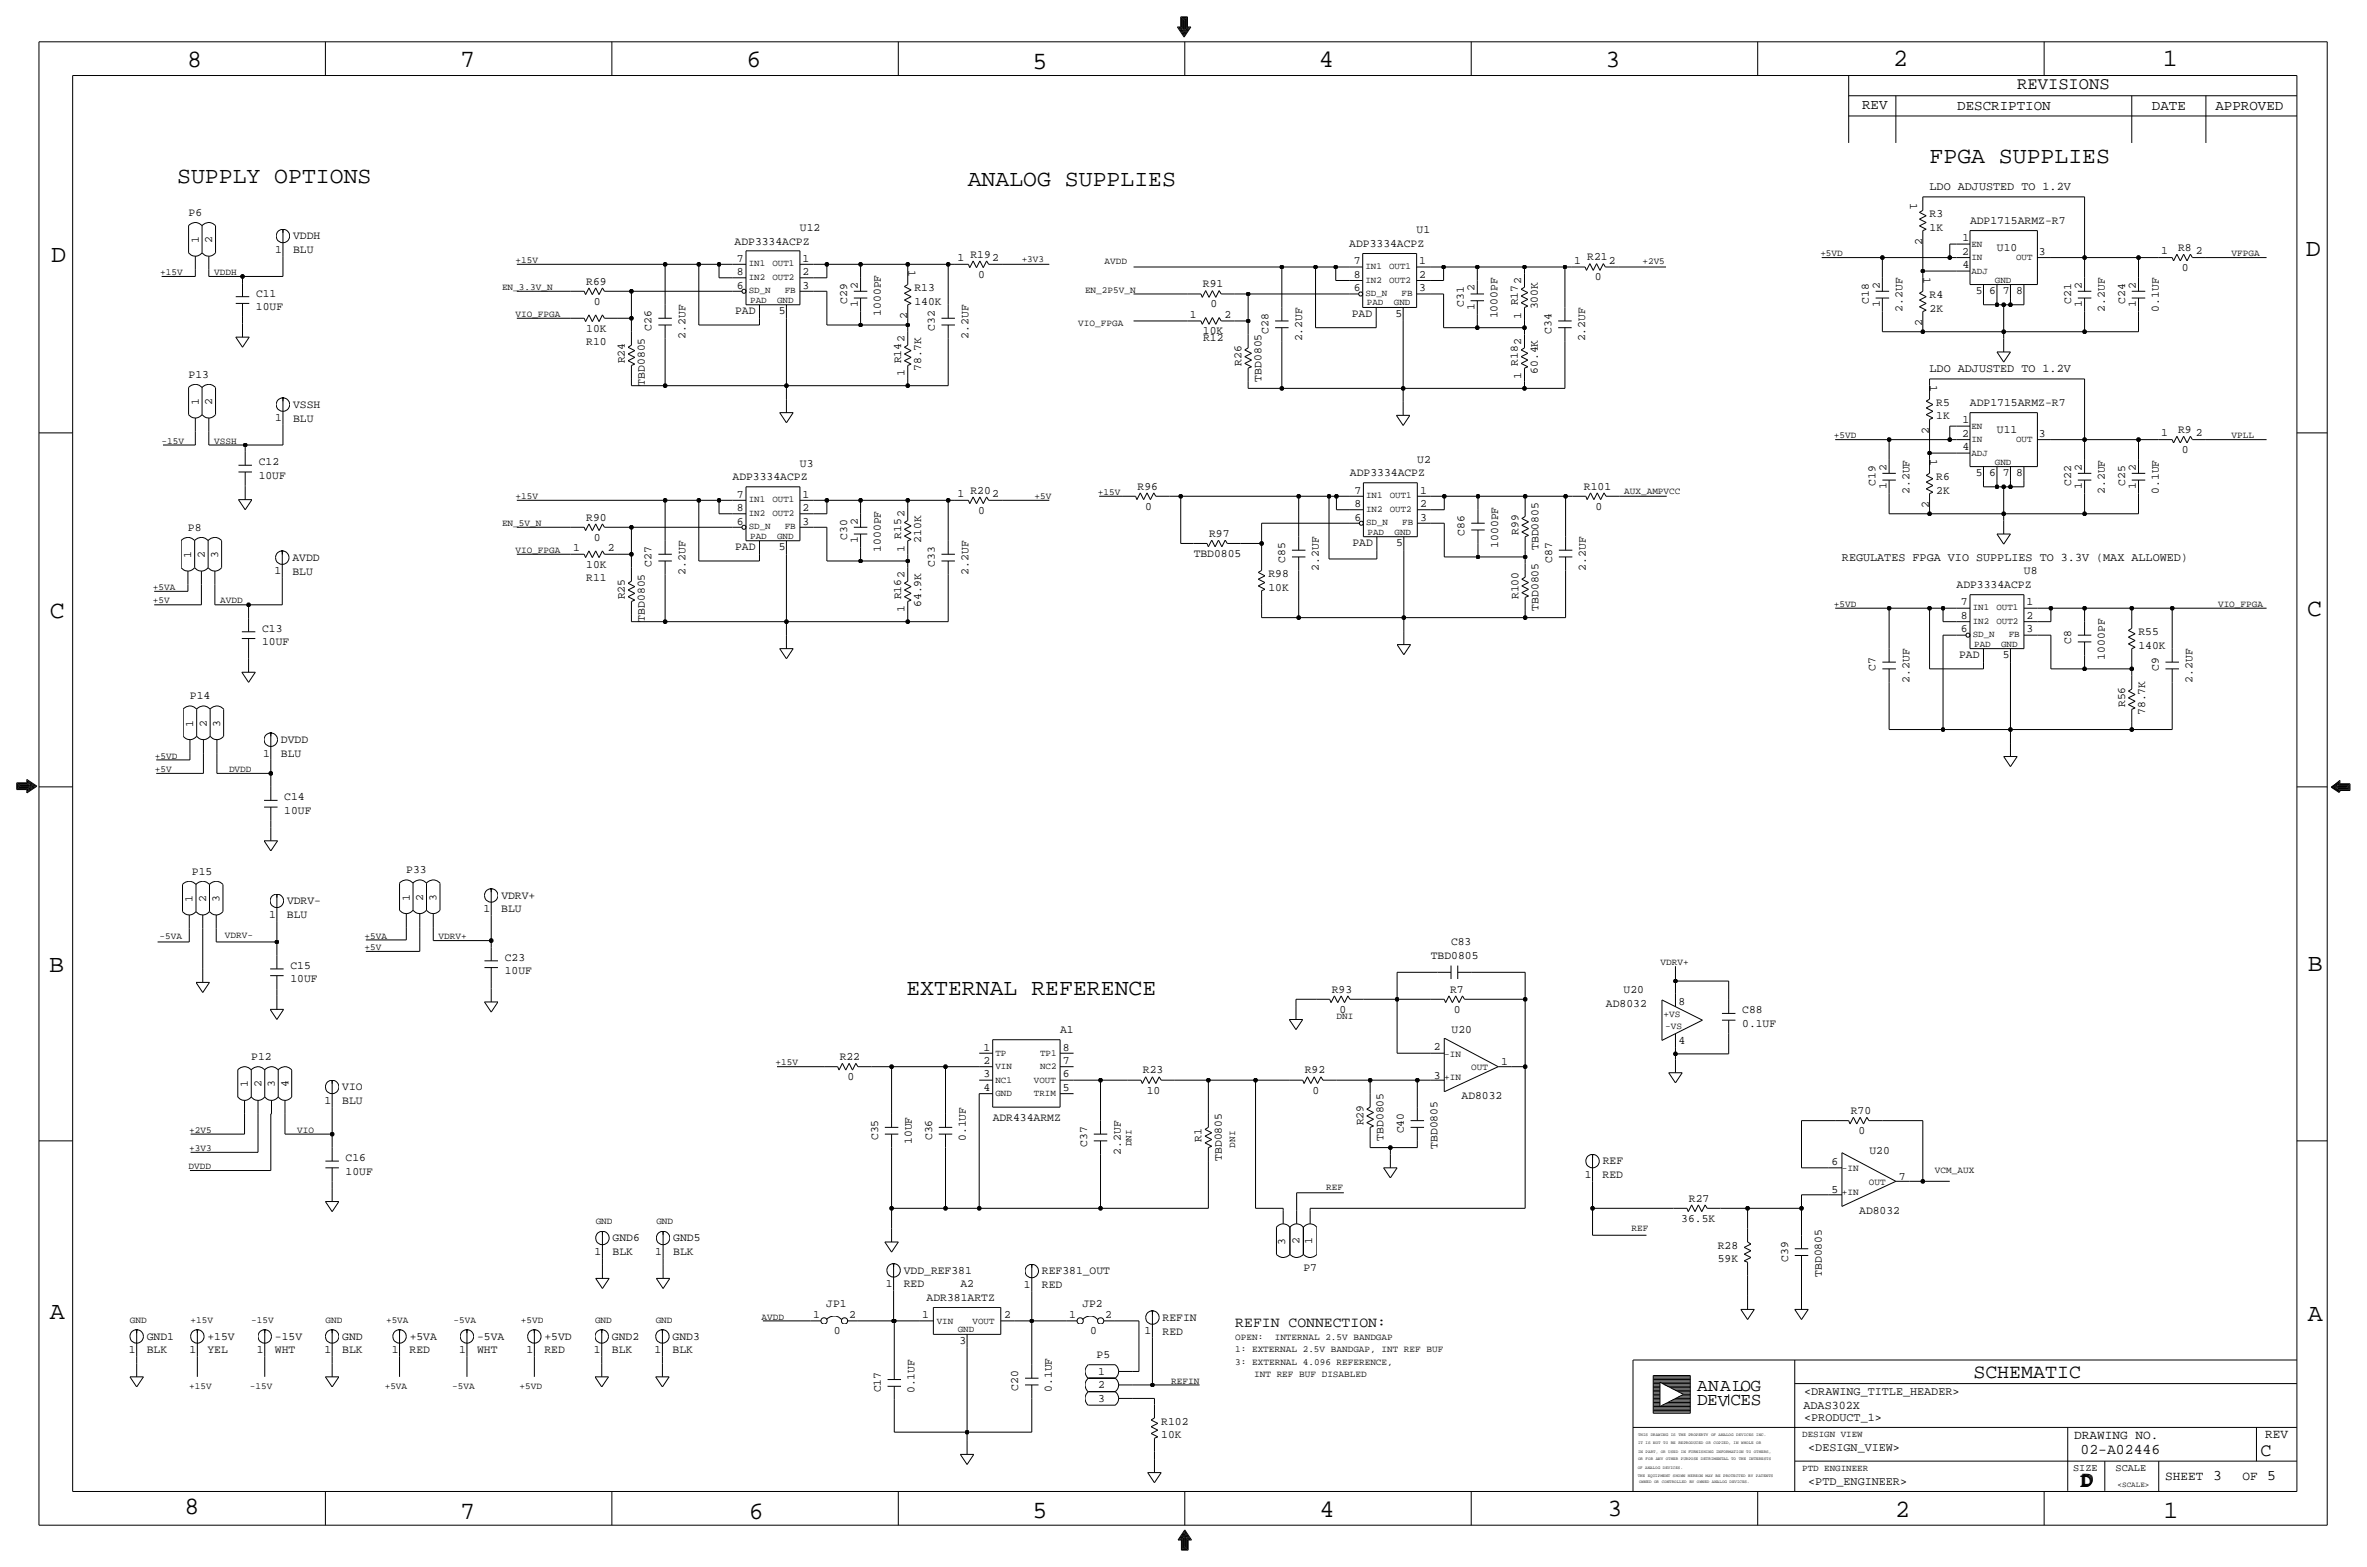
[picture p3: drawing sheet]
<svg xmlns="http://www.w3.org/2000/svg" width="892mm" height="590mm" viewBox="0 0 892 590" stroke-linecap="round" stroke-linejoin="round" font-family="sans-serif">
<defs><g id="words">
<g font-size="9.4">
<text x="70.6" y="25.4">8</text>
<text x="173.4" y="25.4">7</text>
<text x="281.4" y="25.1">6</text>
<text x="389.1" y="26.2">5</text>
<text x="497" y="25.4">4</text>
<text x="605" y="25.1">3</text>
<text x="713.4" y="24.9">2</text>
<text x="815" y="24.9">1</text>
<text x="19.3" y="98.8">D</text>
<text x="868.9" y="96.5">D</text>
<text x="18.8" y="232.7">C</text>
<text x="869.4" y="232.2">C</text>
<text x="869.6" y="365.8">B</text>
<text x="18.5" y="366">B</text>
<text x="18.8" y="496.8">A</text>
<text x="869.6" y="497.6">A</text>
<text x="69.5" y="570.5">8</text>
<text x="173.4" y="572.3">7</text>
<text x="282.2" y="572.3">6</text>
<text x="389.1" y="571.8">5</text>
<text x="497.3" y="571.5">4</text>
<text x="605.7" y="571.2">3</text>
<text x="714.2" y="571.5">2</text>
<text x="815.3" y="572">1</text>
</g>
<g font-size="8.7">
<text x="727.2" y="61.5">FPGA SUPPLIES</text>
<text x="66.8" y="69.1">SUPPLY OPTIONS</text>
<text x="364.7" y="70.1">ANALOG SUPPLIES</text>
<text x="341.6" y="374.9">EXTERNAL REFERENCE</text>
</g>
<g font-size="7.5">
<text x="743.7" y="518.9">SCHEMATIC</text>
<text x="783.8" y="560.3">D</text>
<text x="784.6" y="559.6">D</text>
</g>
<text font-size="7" x="851.9" y="548.4">C</text>
<g font-size="6.7">
<text x="639.5" y="524.2">ANALOG</text>
<text x="639.5" y="529.3">DEV</text>
<text x="652.1" y="529.3">CES</text>
</g>
<text font-size="6.5" x="760.2" y="33.5">REVISIONS</text>
<g font-size="5.6">
<text x="465.5" y="499.9">REFIN CONNECTION:</text>
<text x="784" y="547.9">02-A02446</text>
<text x="834.1" y="557.5">3</text>
<text x="854.4" y="557.5">5</text>
</g>
<g font-size="5.3">
<text x="701.8" y="41.1">REV</text>
<text x="737.6" y="41.4">DESCRIPTION</text>
<text x="811" y="41.4">DATE</text>
<text x="834.8" y="41.4">APPROVED</text>
</g>
<g font-size="4.8">
<text x="781.6" y="542.1">DRAWING NO.</text>
<text x="853.6" y="541.8">REV</text>
<text x="816" y="557.4">SHEET</text>
<text x="845.1" y="557.5">OF</text>
</g>
<g font-size="4.4">
<text x="727.2" y="71.6">LDO ADJUSTED TO 1.2V</text>
<text x="727.2" y="140.2">LDO ADJUSTED TO 1.2V</text>
<text x="694.1" y="211.3">REGULATES FPGA VIO SUPPLIES TO 3.3V (MAX ALLOWED)</text>
<text x="679.9" y="525.5">&lt;DRAWING_TITLE_HEADER&gt;</text>
<text x="679.7" y="530.9">ADAS302X</text>
<text x="679.9" y="535.2">&lt;PRODUCT_1&gt;</text>
<text x="681.4" y="546.6">&lt;DESIGN_VIEW&gt;</text>
<text x="681.4" y="559.3">&lt;PTD_ENGINEER&gt;</text>
</g>
<g font-size="4.3">
<text x="719.8" y="76.4" transform="rotate(90 719.8 76.4)">1</text>
<text x="71.1" y="81.3">P6</text>
<text x="727.2" y="81.8">R3</text>
<text x="301.5" y="86.9">U12</text>
<text x="533.9" y="87.9">U1</text>
<text x="727.2" y="86.9">1K</text>
<text x="742.4" y="84.3">ADP1715ARMZ-R7</text>
<text x="74.9" y="91.6" transform="rotate(-90 74.9 91.6)">1</text>
<text x="80" y="91.6" transform="rotate(-90 80 91.6)">2</text>
<text x="103.7" y="95.3">1</text>
<text x="110.4" y="95.3">BLU</text>
<text x="110.5" y="90.2">VDDH</text>
<text x="276.8" y="92.5">ADP3334ACPZ</text>
<text x="508.5" y="93">ADP3334ACPZ</text>
<text x="724.4" y="92.3" transform="rotate(-90 724.4 92.3)">2</text>
<text x="739.5" y="90.9">1</text>
<text x="752.6" y="94.5">U10</text>
<text x="814.4" y="95.8">1</text>
<text x="820.8" y="94.5">R8</text>
<text x="827.5" y="95.8">2</text>
<text x="277.7" y="98.6">7</text>
<text x="302.5" y="98.6">1</text>
<text x="342.3" y="101.8" transform="rotate(90 342.3 101.8)">1</text>
<text x="360.8" y="98.3">1</text>
<text x="365.7" y="97">R19</text>
<text x="373.8" y="98.3">2</text>
<text x="510.1" y="99.6">7</text>
<text x="534.9" y="99.6">1</text>
<text x="593.2" y="99.3">1</text>
<text x="598.1" y="98">R21</text>
<text x="606.3" y="99.3">2</text>
<text x="739.5" y="96">2</text>
<text x="739.5" y="101.1">4</text>
<text x="768.3" y="96">3</text>
<text x="220.9" y="107.2">R69</text>
<text x="277.7" y="103.6">8</text>
<text x="302.5" y="103.6">2</text>
<text x="368.6" y="104.6">0</text>
<text x="510.1" y="104.6">8</text>
<text x="534.9" y="104.6">2</text>
<text x="573.2" y="106.9" transform="rotate(-90 573.2 106.9)">2</text>
<text x="601" y="105.7">0</text>
<text x="724.9" y="104.3" transform="rotate(90 724.9 104.3)">1</text>
<text x="822.2" y="102.1">0</text>
<text x="96.5" y="111.8">C11</text>
<text x="277.7" y="108.7">6</text>
<text x="302.5" y="108.7">3</text>
<text x="323.3" y="108.7" transform="rotate(-90 323.3 108.7)">2</text>
<text x="344.6" y="109.7">R13</text>
<text x="453.3" y="108.2">R91</text>
<text x="510.1" y="109.7">6</text>
<text x="534.9" y="109.7">3</text>
<text x="555.7" y="109.7" transform="rotate(-90 555.7 109.7)">2</text>
<text x="708.4" y="108.7" transform="rotate(-90 708.4 108.7)">2</text>
<text x="727.2" y="112.3">R4</text>
<text x="744.6" y="110.7">5</text>
<text x="749.7" y="110.7">6</text>
<text x="754.7" y="110.7">7</text>
<text x="759.8" y="110.7">8</text>
<text x="784.6" y="108.7" transform="rotate(-90 784.6 108.7)">2</text>
<text x="804.9" y="108.7" transform="rotate(-90 804.9 108.7)">2</text>
<text x="96.5" y="116.8">10UF</text>
<text x="223.8" y="114.8">0</text>
<text x="277" y="118.4">PAD</text>
<text x="293.5" y="118.4">5</text>
<text x="319.2" y="114.6" transform="rotate(-90 319.2 114.6)">C29</text>
<text x="323.3" y="115.7" transform="rotate(-90 323.3 115.7)">1</text>
<text x="331.9" y="118.9" transform="rotate(-90 331.9 118.9)">1000PF</text>
<text x="344.6" y="114.8">140K</text>
<text x="448.4" y="119.6">1</text>
<text x="456.2" y="115.8">0</text>
<text x="461.5" y="119.6">2</text>
<text x="509.4" y="119.4">PAD</text>
<text x="525.9" y="119.4">5</text>
<text x="551.6" y="115.6" transform="rotate(-90 551.6 115.6)">C31</text>
<text x="555.7" y="116.7" transform="rotate(-90 555.7 116.7)">1</text>
<text x="564.3" y="119.9" transform="rotate(-90 564.3 119.9)">1000PF</text>
<text x="572" y="115.1" transform="rotate(-90 572 115.1)">R17</text>
<text x="573.2" y="120" transform="rotate(-90 573.2 120)">1</text>
<text x="579.6" y="116.5" transform="rotate(-90 579.6 116.5)">300K</text>
<text x="704.3" y="114.6" transform="rotate(-90 704.3 114.6)">C18</text>
<text x="708.4" y="115.7" transform="rotate(-90 708.4 115.7)">1</text>
<text x="717" y="117.4" transform="rotate(-90 717 117.4)">2.2UF</text>
<text x="727.2" y="117.3">2K</text>
<text x="780.5" y="114.6" transform="rotate(-90 780.5 114.6)">C21</text>
<text x="784.6" y="115.7" transform="rotate(-90 784.6 115.7)">1</text>
<text x="793.2" y="117.4" transform="rotate(-90 793.2 117.4)">2.2UF</text>
<text x="800.8" y="114.6" transform="rotate(-90 800.8 114.6)">C24</text>
<text x="804.9" y="115.7" transform="rotate(-90 804.9 115.7)">1</text>
<text x="813.5" y="117.4" transform="rotate(-90 813.5 117.4)">0.1UF</text>
<text x="220.9" y="125">10K</text>
<text x="245.6" y="124.7" transform="rotate(-90 245.6 124.7)">C26</text>
<text x="341.8" y="120.2" transform="rotate(-90 341.8 120.2)">2</text>
<text x="352.2" y="124.7" transform="rotate(-90 352.2 124.7)">C32</text>
<text x="453.3" y="126">10K</text>
<text x="478" y="125.7" transform="rotate(-90 478 125.7)">C28</text>
<text x="584.7" y="125.7" transform="rotate(-90 584.7 125.7)">C34</text>
<text x="724.4" y="122.8" transform="rotate(-90 724.4 122.8)">2</text>
<text x="221" y="130.1">R10</text>
<text x="258.3" y="127.6" transform="rotate(-90 258.3 127.6)">2.2UF</text>
<text x="340.8" y="128.8" transform="rotate(-90 340.8 128.8)">2</text>
<text x="364.9" y="127.6" transform="rotate(-90 364.9 127.6)">2.2UF</text>
<text x="453.4" y="128.5">R12</text>
<text x="490.7" y="128.6" transform="rotate(-90 490.7 128.6)">2.2UF</text>
<text x="573.2" y="129.8" transform="rotate(-90 573.2 129.8)">2</text>
<text x="597.4" y="128.6" transform="rotate(-90 597.4 128.6)">2.2UF</text>
<text x="235.4" y="136.9" transform="rotate(-90 235.4 136.9)">R24</text>
<text x="339.6" y="136.9" transform="rotate(-90 339.6 136.9)">R14</text>
<text x="467.8" y="137.9" transform="rotate(-90 467.8 137.9)">R26</text>
<text x="572" y="137.9" transform="rotate(-90 572 137.9)">R18</text>
<text x="71.1" y="142.2">P13</text>
<text x="340.8" y="141.8" transform="rotate(-90 340.8 141.8)">1</text>
<text x="347.2" y="139.8" transform="rotate(-90 347.2 139.8)">78.7K</text>
<text x="475.4" y="143.7" transform="rotate(-90 475.4 143.7)">TBD0805</text>
<text x="573.2" y="142.8" transform="rotate(-90 573.2 142.8)">1</text>
<text x="579.6" y="140.8" transform="rotate(-90 579.6 140.8)">60.4K</text>
<text x="243" y="145.2" transform="rotate(-90 243 145.2)">TBD0805</text>
<text x="727.4" y="144.9" transform="rotate(90 727.4 144.9)">1</text>
<text x="74.9" y="152.6" transform="rotate(-90 74.9 152.6)">1</text>
<text x="80" y="152.6" transform="rotate(-90 80 152.6)">2</text>
<text x="110.5" y="153.7">VSSH</text>
<text x="729.7" y="152.9">R5</text>
<text x="742.4" y="152.9">ADP1715ARMZ-R7</text>
<text x="103.7" y="158.8">1</text>
<text x="110.4" y="158.8">BLU</text>
<text x="729.7" y="158">1K</text>
<text x="739.5" y="159.5">1</text>
<text x="726.9" y="163.4" transform="rotate(-90 726.9 163.4)">2</text>
<text x="739.5" y="164.6">2</text>
<text x="752.6" y="163.1">U11</text>
<text x="768.3" y="164.6">3</text>
<text x="814.4" y="164.3">1</text>
<text x="820.8" y="163.1">R9</text>
<text x="827.5" y="164.3">2</text>
<text x="727.4" y="172.9" transform="rotate(90 727.4 172.9)">1</text>
<text x="739.5" y="169.7">4</text>
<text x="822.2" y="170.7">0</text>
<text x="97.5" y="175.3">C12</text>
<text x="301.4" y="175.8">U3</text>
<text x="508.7" y="179.3">ADP3334ACPZ</text>
<text x="534.1" y="174.2">U2</text>
<text x="710.9" y="177.3" transform="rotate(-90 710.9 177.3)">2</text>
<text x="744.6" y="179.3">5</text>
<text x="749.7" y="179.3">6</text>
<text x="754.7" y="179.3">7</text>
<text x="759.8" y="179.3">8</text>
<text x="784.6" y="177.3" transform="rotate(-90 784.6 177.3)">2</text>
<text x="804.9" y="177.3" transform="rotate(-90 804.9 177.3)">2</text>
<text x="97.5" y="180.3">10UF</text>
<text x="276" y="180.8">ADP3334ACPZ</text>
<text x="365.7" y="185.9">R20</text>
<text x="428.7" y="184.4">R96</text>
<text x="510.4" y="185.9">7</text>
<text x="535.1" y="185.9">1</text>
<text x="596.9" y="184.4">R101</text>
<text x="706.8" y="183.1" transform="rotate(-90 706.8 183.1)">C19</text>
<text x="710.9" y="184.3" transform="rotate(-90 710.9 184.3)">1</text>
<text x="729.7" y="180.8">R6</text>
<text x="729.7" y="185.9">2K</text>
<text x="780.5" y="183.1" transform="rotate(-90 780.5 183.1)">C22</text>
<text x="784.6" y="184.3" transform="rotate(-90 784.6 184.3)">1</text>
<text x="800.8" y="183.1" transform="rotate(-90 800.8 183.1)">C25</text>
<text x="804.9" y="184.3" transform="rotate(-90 804.9 184.3)">1</text>
<text x="277.7" y="187.5">7</text>
<text x="302.5" y="187.5">1</text>
<text x="360.8" y="187.2">1</text>
<text x="373.9" y="187.2">2</text>
<text x="510.4" y="191">8</text>
<text x="535.1" y="191">2</text>
<text x="719.5" y="186" transform="rotate(-90 719.5 186)">2.2UF</text>
<text x="726.9" y="191.4" transform="rotate(-90 726.9 191.4)">2</text>
<text x="793.2" y="186" transform="rotate(-90 793.2 186)">2.2UF</text>
<text x="813.5" y="186" transform="rotate(-90 813.5 186)">0.1UF</text>
<text x="220.9" y="196.1">R90</text>
<text x="277.7" y="197.6">6</text>
<text x="277.7" y="192.5">8</text>
<text x="302.5" y="192.5">2</text>
<text x="302.5" y="197.6">3</text>
<text x="323.3" y="197.6" transform="rotate(-90 323.3 197.6)">2</text>
<text x="340.8" y="194.8" transform="rotate(-90 340.8 194.8)">2</text>
<text x="368.6" y="193.5">0</text>
<text x="431.6" y="192">0</text>
<text x="510.4" y="196.1">6</text>
<text x="535.1" y="196.1">3</text>
<text x="601.3" y="192">0</text>
<text x="70.8" y="199.9">P8</text>
<text x="223.8" y="203.7">0</text>
<text x="319.2" y="203.5" transform="rotate(-90 319.2 203.5)">C30</text>
<text x="339.6" y="202.9" transform="rotate(-90 339.6 202.9)">R15</text>
<text x="455.6" y="202.2">R97</text>
<text x="551.9" y="201.9" transform="rotate(-90 551.9 201.9)">C86</text>
<text x="572.2" y="201.4" transform="rotate(-90 572.2 201.4)">R99</text>
<text x="216" y="207.5">1</text>
<text x="229.1" y="207.5">2</text>
<text x="277" y="207.3">PAD</text>
<text x="293.5" y="207.3">5</text>
<text x="323.3" y="204.6" transform="rotate(-90 323.3 204.6)">1</text>
<text x="331.9" y="207.8" transform="rotate(-90 331.9 207.8)">1000PF</text>
<text x="340.8" y="207.9" transform="rotate(-90 340.8 207.9)">1</text>
<text x="347.2" y="204.4" transform="rotate(-90 347.2 204.4)">210K</text>
<text x="449.8" y="209.8">TBD0805</text>
<text x="509.7" y="205.7">PAD</text>
<text x="526.1" y="205.7">5</text>
<text x="564.6" y="206.3" transform="rotate(-90 564.6 206.3)">1000PF</text>
<text x="579.8" y="207.2" transform="rotate(-90 579.8 207.2)">TBD0805</text>
<text x="72.1" y="210.2" transform="rotate(-90 72.1 210.2)">1</text>
<text x="77.2" y="210.2" transform="rotate(-90 77.2 210.2)">2</text>
<text x="82.2" y="210.2" transform="rotate(-90 82.2 210.2)">3</text>
<text x="110.2" y="211.3">AVDD</text>
<text x="220.9" y="213.9">10K</text>
<text x="245.6" y="213.6" transform="rotate(-90 245.6 213.6)">C27</text>
<text x="352.2" y="213.6" transform="rotate(-90 352.2 213.6)">C33</text>
<text x="484.3" y="212.1" transform="rotate(-90 484.3 212.1)">C85</text>
<text x="497" y="215" transform="rotate(-90 497 215)">2.2UF</text>
<text x="584.9" y="212.1" transform="rotate(-90 584.9 212.1)">C87</text>
<text x="597.6" y="215" transform="rotate(-90 597.6 215)">2.2UF</text>
<text x="103.4" y="216.4">1</text>
<text x="110.2" y="216.5">BLU</text>
<text x="221" y="219">R11</text>
<text x="258.3" y="216.5" transform="rotate(-90 258.3 216.5)">2.2UF</text>
<text x="340.8" y="217.7" transform="rotate(-90 340.8 217.7)">2</text>
<text x="364.9" y="216.5" transform="rotate(-90 364.9 216.5)">2.2UF</text>
<text x="478" y="217.4">R98</text>
<text x="737.3" y="221.5">ADP3334ACPZ</text>
<text x="762.7" y="216.4">U8</text>
<text x="235.4" y="225.8" transform="rotate(-90 235.4 225.8)">R25</text>
<text x="339.6" y="225.8" transform="rotate(-90 339.6 225.8)">R16</text>
<text x="478" y="222.5">10K</text>
<text x="572.2" y="225.8" transform="rotate(-90 572.2 225.8)">R100</text>
<text x="340.8" y="230.7" transform="rotate(-90 340.8 230.7)">1</text>
<text x="347.2" y="228.7" transform="rotate(-90 347.2 228.7)">64.9K</text>
<text x="579.8" y="230.1" transform="rotate(-90 579.8 230.1)">TBD0805</text>
<text x="739" y="233.2">8</text>
<text x="739" y="228.1">7</text>
<text x="763.7" y="233.2">2</text>
<text x="763.7" y="228.1">1</text>
<text x="98.8" y="238">C13</text>
<text x="243" y="234.1" transform="rotate(-90 243 234.1)">TBD0805</text>
<text x="739" y="238.3">6</text>
<text x="763.7" y="238.3">3</text>
<text x="805.9" y="239.3">R55</text>
<text x="98.8" y="243.1">10UF</text>
<text x="780.5" y="242.7" transform="rotate(-90 780.5 242.7)">C8</text>
<text x="805.9" y="244.3">140K</text>
<text x="738.3" y="247.9">PAD</text>
<text x="754.7" y="247.9">5</text>
<text x="793.2" y="248.5" transform="rotate(-90 793.2 248.5)">1000PF</text>
<text x="706.8" y="252.8" transform="rotate(-90 706.8 252.8)">C7</text>
<text x="719.5" y="257.1" transform="rotate(-90 719.5 257.1)">2.2UF</text>
<text x="813.5" y="252.8" transform="rotate(-90 813.5 252.8)">C9</text>
<text x="826.2" y="257.2" transform="rotate(-90 826.2 257.2)">2.2UF</text>
<text x="71.6" y="263.4">P14</text>
<text x="800.8" y="266.4" transform="rotate(-90 800.8 266.4)">R56</text>
<text x="808.4" y="269.3" transform="rotate(-90 808.4 269.3)">78.7K</text>
<text x="72.9" y="273.7" transform="rotate(-90 72.9 273.7)">1</text>
<text x="77.9" y="273.7" transform="rotate(-90 77.9 273.7)">2</text>
<text x="83" y="273.7" transform="rotate(-90 83 273.7)">3</text>
<text x="105.9" y="279.9">DVDD</text>
<text x="99.1" y="285">1</text>
<text x="105.9" y="285">BLU</text>
<text x="107.1" y="301.5">C14</text>
<text x="107.1" y="306.6">10UF</text>
<text x="72.3" y="329.7">P15</text>
<text x="153.1" y="328.9">P33</text>
<text x="72.6" y="339.8" transform="rotate(-90 72.6 339.8)">1</text>
<text x="77.7" y="339.8" transform="rotate(-90 77.7 339.8)">2</text>
<text x="82.8" y="339.8" transform="rotate(-90 82.8 339.8)">3</text>
<text x="108.2" y="340.6">VDRV-</text>
<text x="154.4" y="339.2" transform="rotate(-90 154.4 339.2)">1</text>
<text x="159.5" y="339.2" transform="rotate(-90 159.5 339.2)">2</text>
<text x="164.5" y="339.2" transform="rotate(-90 164.5 339.2)">3</text>
<text x="188.9" y="338.6">VDRV+</text>
<text x="101.4" y="345.7">1</text>
<text x="108.2" y="345.7">BLU</text>
<text x="182.2" y="343.7">1</text>
<text x="188.9" y="343.7">BLU</text>
<text x="546.8" y="356.1">C83</text>
<text x="109.4" y="365">C15</text>
<text x="190.2" y="361.9">C23</text>
<text x="539.2" y="361.2">TBD0805</text>
<text x="109.4" y="370.1">10UF</text>
<text x="190.2" y="367">10UF</text>
<text x="501.9" y="373.9">R93</text>
<text x="546.5" y="373.9">R7</text>
<text x="611.8" y="373.9">U20</text>
<text x="504.7" y="381.5">0</text>
<text x="547.9" y="381.5">0</text>
<text x="605.2" y="379.2">AD8032</text>
<text x="632.5" y="378.5">8</text>
<text x="656.5" y="381.8">C88</text>
<text x="399.5" y="389.1">A1</text>
<text x="547" y="389">U20</text>
<text x="656.5" y="386.8">0.1UF</text>
<text x="370.7" y="395.7">1</text>
<text x="400.5" y="395.7">8</text>
<text x="540.3" y="395.5">2</text>
<text x="632.5" y="393.2">4</text>
<text x="94.7" y="399.3">P12</text>
<text x="316.4" y="399.3">R22</text>
<text x="370.7" y="400.8">2</text>
<text x="400.5" y="400.8">7</text>
<text x="565.7" y="401.2">1</text>
<text x="319.3" y="406.9">0</text>
<text x="370.7" y="405.9">3</text>
<text x="400.5" y="405.9">6</text>
<text x="430.7" y="404.4">R23</text>
<text x="491.7" y="404.4">R92</text>
<text x="540.3" y="406.3">3</text>
<text x="93.4" y="409.6" transform="rotate(-90 93.4 409.6)">1</text>
<text x="98.5" y="409.6" transform="rotate(-90 98.5 409.6)">2</text>
<text x="103.6" y="409.6" transform="rotate(-90 103.6 409.6)">3</text>
<text x="108.7" y="409.6" transform="rotate(-90 108.7 409.6)">4</text>
<text x="129" y="410.7">VIO</text>
<text x="370.7" y="410.9">4</text>
<text x="400.5" y="411">5</text>
<text x="432.2" y="412">10</text>
<text x="494.6" y="412">0</text>
<text x="122.2" y="415.8">1</text>
<text x="129" y="415.8">BLU</text>
<text x="550.8" y="414">AD8032</text>
<text x="697.4" y="419.6">R70</text>
<text x="374.1" y="422.1">ADR434ARMZ</text>
<text x="513.8" y="423.9" transform="rotate(-90 513.8 423.9)">R29</text>
<text x="330.9" y="429.5" transform="rotate(-90 330.9 429.5)">C35</text>
<text x="343.6" y="431" transform="rotate(-90 343.6 431)">10UF</text>
<text x="351.2" y="429.5" transform="rotate(-90 351.2 429.5)">C36</text>
<text x="363.9" y="429.9" transform="rotate(-90 363.9 429.9)">0.1UF</text>
<text x="452.8" y="430.1" transform="rotate(-90 452.8 430.1)">R1</text>
<text x="521.4" y="429.7" transform="rotate(-90 521.4 429.7)">TBD0805</text>
<text x="529" y="427" transform="rotate(-90 529 427)">C40</text>
<text x="700.3" y="427.2">0</text>
<text x="130.3" y="437.4">C16</text>
<text x="409.7" y="432.1" transform="rotate(-90 409.7 432.1)">C37</text>
<text x="422.4" y="434.9" transform="rotate(-90 422.4 434.9)">2.2UF</text>
<text x="460.5" y="437.3" transform="rotate(-90 460.5 437.3)">TBD0805</text>
<text x="541.7" y="432.8" transform="rotate(-90 541.7 432.8)">TBD0805</text>
<text x="704.5" y="434.7">U20</text>
<text x="130.2" y="442.5">10UF</text>
<text x="597.2" y="443.7">1</text>
<text x="604" y="443.8">RED</text>
<text x="604" y="438.7">REF</text>
<text x="690.2" y="438.7">6</text>
<text x="690.2" y="449.5">5</text>
<text x="715.6" y="444.4">7</text>
<text x="636.5" y="452.6">R27</text>
<text x="633.6" y="460.2">36.5K</text>
<text x="700.6" y="457.2">AD8032</text>
<text x="230.8" y="467.6">GND6</text>
<text x="253.7" y="467.6">GND5</text>
<text x="224.1" y="472.7">1</text>
<text x="230.8" y="472.7">BLK</text>
<text x="246.9" y="472.7">1</text>
<text x="253.7" y="472.7">BLK</text>
<text x="484.3" y="469" transform="rotate(-90 484.3 469)">3</text>
<text x="489.7" y="468.8" transform="rotate(-90 489.7 468.8)">2</text>
<text x="494.5" y="468.8" transform="rotate(-90 494.5 468.8)">1</text>
<text x="647.3" y="470.4">R28</text>
<text x="340.6" y="479.8">VDD_REF381</text>
<text x="491.2" y="478.8">P7</text>
<text x="647.3" y="475.5">59K</text>
<text x="673.8" y="475.2" transform="rotate(-90 673.8 475.2)">C39</text>
<text x="333.8" y="484.9">1</text>
<text x="340.6" y="484.9">RED</text>
<text x="361.9" y="484.9">A2</text>
<text x="385.9" y="485.1">1</text>
<text x="392.6" y="485.2">RED</text>
<text x="392.6" y="480.1">REF381_OUT</text>
<text x="686.5" y="481" transform="rotate(-90 686.5 481)">TBD0805</text>
<text x="349.2" y="490">ADR381ARTZ</text>
<text x="306.4" y="496.3">1</text>
<text x="311.4" y="492.5">JP1</text>
<text x="320" y="496.3">2</text>
<text x="347.6" y="496.3">1</text>
<text x="378.4" y="496.3">2</text>
<text x="403" y="496.3">1</text>
<text x="407.9" y="492.5">JP2</text>
<text x="416.5" y="496.3">2</text>
<text x="438.1" y="497.6">REFIN</text>
<text x="314.2" y="502.7">0</text>
<text x="410.8" y="502.7">0</text>
<text x="431.4" y="502.7">1</text>
<text x="438.1" y="502.7">RED</text>
<text x="48.6" y="509.8">1</text>
<text x="55.3" y="509.8">BLK</text>
<text x="55.3" y="504.7">GND1</text>
<text x="71.4" y="509.8">1</text>
<text x="78.2" y="509.8">YEL</text>
<text x="78.2" y="504.7">+15V</text>
<text x="96.8" y="509.8">1</text>
<text x="103.6" y="509.8">WHT</text>
<text x="103.6" y="504.7">-15V</text>
<text x="122.2" y="509.8">1</text>
<text x="129" y="509.8">BLK</text>
<text x="129" y="504.7">GND</text>
<text x="147.6" y="509.8">1</text>
<text x="154.4" y="509.8">RED</text>
<text x="154.4" y="504.7">+5VA</text>
<text x="173" y="509.8">1</text>
<text x="179.8" y="509.8">WHT</text>
<text x="179.8" y="504.7">-5VA</text>
<text x="198.4" y="509.8">1</text>
<text x="205.2" y="509.8">RED</text>
<text x="205.2" y="504.7">+5VD</text>
<text x="223.8" y="509.8">1</text>
<text x="230.6" y="509.8">BLK</text>
<text x="230.6" y="504.7">GND2</text>
<text x="246.7" y="509.8">1</text>
<text x="253.4" y="509.8">BLK</text>
<text x="253.4" y="504.7">GND3</text>
<text x="361.5" y="506.5">3</text>
<text x="413.3" y="511.6">P5</text>
<text x="413.8" y="517.9">1</text>
<text x="331.9" y="524.5" transform="rotate(-90 331.9 524.5)">C17</text>
<text x="344.6" y="524.9" transform="rotate(-90 344.6 524.9)">0.1UF</text>
<text x="383.7" y="524" transform="rotate(-90 383.7 524)">C20</text>
<text x="396.4" y="524.4" transform="rotate(-90 396.4 524.4)">0.1UF</text>
<text x="413.8" y="523">2</text>
<text x="413.8" y="528.1">3</text>
<text x="437.6" y="536.7">R102</text>
<text x="437.6" y="541.8">10K</text>
</g>
<g font-size="3.8">
<text x="781.3" y="554">SIZE</text>
<text x="797.3" y="554">SCALE</text>
</g>
<g font-size="3.5">
<text x="742.9" y="93">EN</text>
<text x="194.3" y="99.1">+15V</text>
<text x="282.1" y="100.3">IN1</text>
<text x="291.1" y="100.3">OUT1</text>
<text x="385" y="98.8">+3V3</text>
<text x="416.3" y="99.3">AVDD</text>
<text x="514.6" y="101.3">IN1</text>
<text x="523.5" y="101.3">OUT1</text>
<text x="618.9" y="99.6">+2V5</text>
<text x="686" y="96.5">+5VD</text>
<text x="742.9" y="98">IN</text>
<text x="759.8" y="98">OUT</text>
<text x="840.9" y="96.5">VFPGA</text>
<text x="60.4" y="103.6">+15V</text>
<text x="80.7" y="103.6">VDDH</text>
<text x="282.1" y="105.5">IN2</text>
<text x="291.1" y="105.5">OUT2</text>
<text x="514.6" y="106.5">IN2</text>
<text x="523.5" y="106.5">OUT2</text>
<text x="742.9" y="103.1">ADJ</text>
<text x="751.8" y="106.4">GND</text>
<text x="189.2" y="109.2">EN_3.3V_N</text>
<text x="282.1" y="110.5">SD_N</text>
<text x="295.8" y="110.5">FB</text>
<text x="408.9" y="110.2">EN_2P5V_N</text>
<text x="514.6" y="111.5">SD_N</text>
<text x="528.2" y="111.5">FB</text>
<text x="194.3" y="119.4">VIO_FPGA</text>
<text x="282.7" y="114">PAD</text>
<text x="292.9" y="114">GND</text>
<text x="515.1" y="115.1">PAD</text>
<text x="525.3" y="115.1">GND</text>
<text x="406.4" y="122.9">VIO_FPGA</text>
<text x="742.9" y="161.5">EN</text>
<text x="60.9" y="167.1">-15V</text>
<text x="80.7" y="167.1">VSSH</text>
<text x="691.1" y="165.1">+5VD</text>
<text x="742.9" y="166.6">IN</text>
<text x="759.8" y="166.6">OUT</text>
<text x="840.9" y="165.1">VPLL</text>
<text x="742.9" y="171.7">ADJ</text>
<text x="751.8" y="175">GND</text>
<text x="194.3" y="188">+15V</text>
<text x="282.1" y="189.2">IN1</text>
<text x="291.1" y="189.2">OUT1</text>
<text x="389.8" y="188">+5V</text>
<text x="413.7" y="186.4">+15V</text>
<text x="514.8" y="187.7">IN1</text>
<text x="523.7" y="187.7">OUT1</text>
<text x="612.1" y="186.2">AUX_AMPVCC</text>
<text x="282.1" y="194.4">IN2</text>
<text x="291.1" y="194.4">OUT2</text>
<text x="514.8" y="192.8">IN2</text>
<text x="514.8" y="197.9">SD_N</text>
<text x="523.7" y="192.8">OUT2</text>
<text x="528.4" y="197.9">FB</text>
<text x="189.2" y="198.1">EN_5V_N</text>
<text x="282.1" y="199.4">SD_N</text>
<text x="282.7" y="202.9">PAD</text>
<text x="292.9" y="202.9">GND</text>
<text x="295.8" y="199.4">FB</text>
<text x="515.4" y="201.4">PAD</text>
<text x="525.5" y="201.4">GND</text>
<text x="194.3" y="208.3">VIO_FPGA</text>
<text x="57.6" y="222.2">+5VA</text>
<text x="57.6" y="227.3">+5V</text>
<text x="83" y="227.3">AVDD</text>
<text x="691.1" y="228.6">+5VD</text>
<text x="743.4" y="229.9">IN1</text>
<text x="752.3" y="229.9">OUT1</text>
<text x="835.9" y="228.6">VIO_FPGA</text>
<text x="743.4" y="235">IN2</text>
<text x="752.3" y="235">OUT2</text>
<text x="743.4" y="240">SD_N</text>
<text x="744" y="243.6">PAD</text>
<text x="754.1" y="243.6">GND</text>
<text x="757" y="240">FB</text>
<text x="58.4" y="285.7">+5VD</text>
<text x="58.4" y="290.8">+5V</text>
<text x="86.3" y="290.8">DVDD</text>
<text x="60.1" y="353.6">-5VA</text>
<text x="84.8" y="353.3">VDRV-</text>
<text x="137.4" y="353.6">+5VA</text>
<text x="165.3" y="353.8">VDRV+</text>
<text x="137.4" y="357.9">+5V</text>
<text x="625.8" y="363.5">VDRV+</text>
<text x="626.9" y="383">+VS</text>
<text x="503.6" y="384">DNI</text>
<text x="627.5" y="387.5">-VS</text>
<text x="292.3" y="401.3">+15V</text>
<text x="375.1" y="397.8">TP</text>
<text x="392" y="397.8">TP1</text>
<text x="544.3" y="398">-IN</text>
<text x="375.1" y="402.8">VIN</text>
<text x="375.1" y="407.9">NC1</text>
<text x="389.6" y="407.9">VOUT</text>
<text x="392" y="402.8">NC2</text>
<text x="544.3" y="406.9">+IN</text>
<text x="554.4" y="403.1">OUT</text>
<text x="375.1" y="413">GND</text>
<text x="389.6" y="413">TRIM</text>
<text x="71.3" y="426.7">+2V5</text>
<text x="112" y="426.7">VIO</text>
<text x="426.4" y="431.8" transform="rotate(-90 426.4 431.8)">DNI</text>
<text x="71.3" y="433.6">+3V3</text>
<text x="465.5" y="432.3" transform="rotate(-90 465.5 432.3)">DNI</text>
<text x="71.1" y="440.4">DVDD</text>
<text x="694.1" y="441.2">-IN</text>
<text x="729.2" y="442">VCM_AUX</text>
<text x="499.8" y="448.3">REF</text>
<text x="704.3" y="446.3">OUT</text>
<text x="694.1" y="450.1">+IN</text>
<text x="224.5" y="461.3">GND</text>
<text x="247.3" y="461.3">GND</text>
<text x="614.9" y="463.8">REF</text>
<text x="287" y="497.1">AVDD</text>
<text x="49" y="498.3">GND</text>
<text x="71.8" y="498.3">+15V</text>
<text x="94.7" y="498.3">-15V</text>
<text x="122.6" y="498.3">GND</text>
<text x="145.5" y="498.3">+5VA</text>
<text x="170.9" y="498.3">-5VA</text>
<text x="196.3" y="498.3">+5VD</text>
<text x="224.2" y="498.3">GND</text>
<text x="247.1" y="498.3">GND</text>
<text x="353" y="498.6">VIN</text>
<text x="360.9" y="501.7">GND</text>
<text x="366.5" y="498.6">VOUT</text>
<text x="465.5" y="509.5">1: EXTERNAL 2.5V BANDGAP, INT REF BUF</text>
<text x="465.5" y="505">OPEN:</text>
<text x="480.4" y="505">INTERNAL 2.5V BANDGAP</text>
<text x="465.5" y="514.3">3: EXTERNAL 4.096 REFERENCE,</text>
<text x="441.4" y="521.2">REFIN</text>
<text x="472.6" y="518.7">INT REF BUF DISABLED</text>
<text x="71.3" y="523.2">+15V</text>
<text x="94.2" y="523.2">-15V</text>
<text x="145" y="523.2">+5VA</text>
<text x="170.4" y="523.2">-5VA</text>
<text x="195.8" y="523.2">+5VD</text>
<text x="679.1" y="541.3">DESIGN VIEW</text>
<text x="679.1" y="554">PTD ENGINEER</text>
</g>
<text font-size="2.9" x="798" y="560.1">&lt;SCALE&gt;</text>
<g font-size="1.6">
<text x="617.3" y="541.1">THIS DRAWING IS THE PROPERTY OF ANALOG DEVICES INC.</text>
<text x="617.3" y="543.9">IT IS NOT TO BE REPRODUCED OR COPIED, IN WHOLE OR</text>
<text x="617.3" y="547.2">IN PART, OR USED IN FURNISHING INFORMATION TO OTHERS,</text>
<text x="617.3" y="550">OR FOR ANY OTHER PURPOSE DETRIMENTAL TO THE INTERESTS</text>
<text x="617.2" y="556.3">THE EQUIPMENT SHOWN HEREON MAY BE PROTECTED BY PATENTS</text>
<text x="617.2" y="553.2">OF ANALOG DEVICES.</text>
<text x="617.7" y="558.8">OWNED OR CONTROLLED BY OWNED ANALOG DEVICES.</text>
</g>
</g></defs>
<g fill="none" stroke="#000" stroke-width=".38">
<path d="M14.7 15.7v558.8zM14.7 15.7h862.3zM122.6 15.7v12.7zM230.6 15.7v12.7zM338.5 15.7v12.7zM443.7 10.2h1.3zM443.7 10.2l2.5 3.8zM444.2 10.4h1zM444.2 10.4l2 3.1zM444.7 10.7h.8zM444.7 10.7l1.5 2.3zM445 6.3v3.9z"/>
<path d="M445 6.3h2.5zM445.2 6.6v3.8zM445.2 6.6h2zM445.2 10.9h.5zM445.2 10.9l1 1.5zM445.5 6.9v3.8zM445.5 6.9h1.5zM445.7 11.2h.3zM445.7 7.1v3.8zM445.7 7.1h1zM445.7 11.2l.5 .7zM446 7.4v3.8z"/>
<path d="M446 7.4h.5zM446.2 7.6v4.1zM446.5 11.2h.2zM446.5 7.4v3.8zM446.5 15.7v12.7zM446.7 10.9h.5zM446.7 11.2l-.5 .7zM446.7 7.1v3.8zM447 10.7h.8zM447 6.9v3.8zM447.2 10.4h1.1zM447.2 6.6v3.8z"/>
<path d="M447.2 10.9l-1 1.5zM447.5 10.2h1.3zM447.5 6.4v3.8zM447.8 10.7l-1.6 2.3zM448.3 10.4l-2.1 3.1zM448.8 10.2l-2.6 3.8zM554.4 15.7v12.7zM662.4 15.7v12.7zM770.3 15.7v12.7zM877 15.7v558.8zM27.4 28.4v533.4zM27.4 28.4h838.2z"/>
<path d="M696.7 36.1h168.9zM696.7 28.4v25.4zM714.5 36.1v17.7zM803.4 36.1v17.7zM831.3 36.1v17.7zM865.6 28.4v533.4zM696.7 43.7h168.9zM724.6 74.2v5zM724.6 74.2h61zM785.6 74.2v22.8zM71.1 85.1v10.1zM71.1 95.2a3.2 3.2 0 0 0 5 0 3.1 3.1 0 0 0 5.1 0"/>
<path d="M73.6 96.5v5.1zM76.1 85.1v10.1zM78.7 96.5v5.1zM81.2 85.1v10.1zM81.2 85a3.3 3.3 0 0 0-5.1 0 3.3 3.3 0 0 0-5.1 .1M106.6 86.4v10.1zM106.6 86.4v1.3zM106.6 96.5v7.6zM194.8 99.6h55.8zM250.6 99.6h12.7zM250.6 99.6v15.2zM263.3 99.6v22.8z"/>
<path d="M263.3 99.6h7.7zM271 99.6h5zM271 99.6v5zM276 99.6h5.1zM281.1 94.5v20.3zM281.1 94.5h20.3zM301.4 94.5v20.3zM301.4 99.6h5.1zM306.5 99.6h5.1zM311.6 99.6v5zM311.6 99.6h12.7zM324.3 99.6h17.8z"/>
<path d="M324.3 99.6v5zM342.1 99.6h15.2zM342.1 99.6v2.5zM357.3 99.6h2.6zM357.3 99.6v15.2zM359.9 99.6h5zM364.9 99.6l.6 1.2zM366.7 98.3l-1.2 2.5zM366.7 98.3l1.3 2.5zM369.3 98.3l1.2 2.5zM369.3 98.3l-1.3 2.5zM371.8 98.3l-1.3 2.5z"/>
<path d="M371.8 98.3l.8 1.3zM372.6 99.6h5zM377.6 99.6h17.8zM513.5 95.5v20.3zM513.5 95.5h20.4zM533.9 95.5v20.3zM599.1 99.3l-1.2 2.6zM599.1 99.3l1.3 2.6zM601.7 99.3l1.2 2.6zM601.7 99.3l-1.3 2.6zM604.2 99.3l-1.3 2.6zM604.2 99.3l.8 1.3z"/>
<path d="M686.5 97h22.9zM709.4 97h25.4zM709.4 97v7.6zM723.3 80l1.3-.8zM723.3 80l2.6 1.3zM723.3 82.6l2.6-1.3zM723.3 82.6l2.6 1.2zM723.3 85.1l2.6-1.3zM723.3 85.1l2.6 1.3zM724.6 86.9v5zM724.6 86.9l1.3-.5zM724.6 91.9v10.2z"/>
<path d="M734.8 91.9v5.1zM734.8 91.9h2.5zM734.8 97h2.5zM737.3 91.9h5.1zM737.3 97h5.1zM742.4 86.9v20.3zM742.4 86.9h25.4zM767.8 86.9v20.3zM767.8 97h5.1zM772.9 97h12.7zM785.6 97v7.6zM785.6 97h20.3z"/>
<path d="M805.9 97h7.6zM805.9 97v7.6zM813.5 97h5.1zM818.6 97l.5 1.3zM820.4 95.8l-1.3 2.5zM820.4 95.8l1.2 2.5zM822.9 95.8l1.3 2.5zM822.9 95.8l-1.3 2.5zM825.4 95.8l-1.2 2.5zM825.4 95.8l.8 1.2zM826.2 97h5.1zM831.3 97h22.9z"/>
<path d="M60.9 104.1h12.7zM73.6 101.6v2.5zM78.7 104.1h12.7zM78.7 101.6v2.5zM88.8 111.8h5.1zM88.8 114.3h5.1zM91.4 114.3v5.1zM91.4 106.7v5.1zM91.4 119.4v2.5zM91.4 104.1v2.6zM91.4 104.1h15.2zM194.8 119.9h20.3z"/>
<path d="M194.8 109.7h20.3zM215.1 109.7h5.1zM215.1 119.9h5.1zM220.2 109.7l.5 1.3zM220.2 119.9l.5 1.3zM221.9 108.5l-1.2 2.5zM221.9 118.6l-1.2 2.6zM221.9 108.5l1.3 2.5zM221.9 118.6l1.3 2.6zM224.5 108.5l1.3 2.5zM224.5 118.6l1.3 2.6zM224.5 108.5l-1.3 2.5z"/>
<path d="M224.5 118.6l-1.3 2.6zM227 108.5l-1.2 2.5zM227 118.6l-1.2 2.6zM227 108.5l.8 1.2zM227 118.6l.8 1.3zM227.8 109.7h5.1zM227.8 119.9h5.1zM232.9 119.9h5zM232.9 109.7h5zM237.9 109.7v10.2zM237.9 119.9v5.1zM237.9 109.7h38.1z"/>
<path d="M248.1 119.9h5.1zM250.6 114.8v5.1zM271 104.6h5zM276 104.6h5.1zM276 109.7h3.6zM281.1 114.8h20.3zM286.2 114.8v5.1zM286.2 119.9v2.5zM296.4 114.8v5.1zM296.4 119.9v25.4zM301.4 104.6h5.1zM301.4 109.7h5.1z"/>
<path d="M306.5 109.7h5.1zM306.5 104.6h5.1zM311.6 109.7v12.7zM321.8 112.3h5zM321.8 109.7h5zM324.3 112.3v5zM324.3 104.6v5.1zM324.3 117.3v5.1zM340.8 108l1.3-.8zM340.8 108l2.6 1.2zM340.8 110.5l2.6-1.3zM340.8 110.5l2.6 1.3z"/>
<path d="M340.8 113l2.6-1.2zM340.8 113l2.6 1.3zM342.1 119.9v2.5zM342.1 114.8v5.1zM342.1 102.1v5.1zM342.1 114.8l1.3-.5zM354.8 119.9h5.1zM357.3 114.8v5.1zM427.2 100.6h55.9zM427.2 110.7h20.3zM447.5 110.7h5.1zM452.6 110.7l.5 1.3z"/>
<path d="M454.4 109.5l-1.3 2.5zM454.4 119.6l-1.3 2.6zM454.4 109.5l1.2 2.5zM454.4 119.6l1.2 2.6zM456.9 109.5l1.3 2.5zM456.9 119.6l1.3 2.6zM456.9 109.5l-1.3 2.5zM456.9 119.6l-1.3 2.6zM459.4 109.5l-1.2 2.5zM459.4 119.6l-1.2 2.6zM459.4 109.5l.8 1.2zM459.4 119.6l.8 1.3z"/>
<path d="M460.2 110.7h5.1zM465.3 110.7h5.1zM470.4 110.7v10.2zM470.4 110.7h38.1zM483.1 115.8v5.1zM483.1 100.6h12.7zM483.1 100.6v15.2zM495.8 100.6h7.6zM495.8 100.6v22.8zM503.4 105.7h5.1zM503.4 100.6v5.1zM503.4 100.6h5.1z"/>
<path d="M508.5 100.6h5zM508.5 105.7h5zM508.5 110.7h3.5zM513.5 115.8h20.4zM518.6 115.8v5.1zM528.8 115.8v5.1zM533.9 105.7h5zM533.9 100.6h5zM533.9 110.7h5zM538.9 105.7h5.1zM538.9 100.6h5.1zM538.9 110.7h5.1z"/>
<path d="M544 100.6h12.7zM544 100.6v5.1zM544 110.7v12.7zM554.2 113.3h5.1zM554.2 110.7h5.1zM556.7 100.6v5.1zM556.7 118.4v5zM556.7 100.6h17.8zM556.7 113.3v5.1zM556.7 105.7v5zM573.2 109l1.3-.8zM573.2 109l2.6 1.2z"/>
<path d="M573.2 111.5l2.6-1.3zM573.2 111.5l2.6 1.3zM573.2 114l2.6-1.2zM573.2 114l2.6 1.3zM574.5 100.6h15.2zM574.5 100.6v2.5zM574.5 103.1v5.1zM574.5 115.8v5.1zM574.5 115.8l1.3-.5zM589.7 115.8v5.1zM589.7 100.6h2.6zM589.7 100.6v15.2z"/>
<path d="M592.3 100.6h5.1zM597.4 100.6l.5 1.3zM605 100.6h5.1zM610.1 100.6h17.7zM706.8 112.3h5.1zM706.8 109.7h5.1zM709.4 112.3v5zM709.4 104.6v5.1zM709.4 117.3v7.7zM723.3 110.5l1.3-.8zM723.3 110.5l2.6 1.3zM723.3 113l2.6-1.2z"/>
<path d="M723.3 113l2.6 1.3zM723.3 115.6l2.6-1.3zM723.3 115.6l2.6 1.2zM724.6 117.3v5.1zM724.6 104.6v5.1zM724.6 117.3l1.3-.5zM724.6 102.1h12.7zM724.6 102.1v2.5zM737.3 102.1h5.1zM742.4 107.2h25.4zM747.5 107.2v5.1zM747.5 114.8h5.1z"/>
<path d="M747.5 112.3v2.5zM752.6 107.2v5.1zM752.6 114.8h2.5zM752.6 112.3v2.5zM755.1 114.8h2.5zM755.1 114.8v10.2zM757.6 107.2v5.1zM757.6 112.3v2.5zM757.6 114.8h5.1zM762.7 107.2v5.1zM762.7 112.3v2.5zM783 112.3h5.1z"/>
<path d="M783 109.7h5.1zM785.6 117.3v7.7zM785.6 112.3v5zM785.6 104.6v5.1zM803.4 112.3h5zM803.4 109.7h5zM805.9 117.3v7.7zM805.9 112.3v5zM805.9 104.6v5.1zM88.8 127l2.6 3.8zM88.8 127h5.1zM91.4 121.9v5.1z"/>
<path d="M93.9 127l-2.5 3.8zM236.7 130.8l1.2-.8zM236.7 130.8l2.5 1.3zM236.7 133.4l2.5-1.3zM236.7 133.4l2.5 1.2zM236.7 135.9l2.5-1.3zM236.7 135.9l2.5 1.3zM237.9 125v5zM237.9 137.7v5zM237.9 137.7l1.3-.5zM248.1 122.4h5.1zM250.6 127.5v17.8z"/>
<path d="M250.6 122.4v5.1zM263.3 122.4h22.9zM311.6 122.4h12.7zM324.3 122.4h17.8zM340.8 130.8l1.3-.8zM340.8 130.8l2.6 1.3zM340.8 133.4l2.6-1.3zM340.8 133.4l2.6 1.2zM340.8 135.9l2.6-1.3zM340.8 135.9l2.6 1.3zM342.1 122.4v2.6zM342.1 125v5z"/>
<path d="M342.1 137.7v5zM342.1 137.7l1.3-.5zM354.8 122.4h5.1zM357.3 122.4v5.1zM357.3 127.5v17.8zM427.2 120.9h20.3zM447.5 120.9h5.1zM452.6 120.9l.5 1.3zM460.2 120.9h5.1zM465.3 120.9h5.1zM469.1 131.8l1.3-.7zM469.1 131.8l2.5 1.3z"/>
<path d="M469.1 134.4l2.5-1.3zM469.1 134.4l2.5 1.2zM469.1 136.9l2.5-1.3zM469.1 136.9l2.5 1.3zM470.4 120.9v5.1zM470.4 126v5.1zM470.4 138.7v5.1zM470.4 138.7l1.2-.5zM480.5 123.4h5.1zM480.5 120.9h5.1zM483.1 123.4v5.1zM483.1 128.5v17.8z"/>
<path d="M495.8 123.4h22.8zM518.6 120.9v2.5zM528.8 120.9v25.4zM544 123.4h12.7zM556.7 123.4h17.8zM573.2 131.8l1.3-.7zM573.2 131.8l2.6 1.3zM573.2 134.4l2.6-1.3zM573.2 134.4l2.6 1.2zM573.2 136.9l2.6-1.3zM573.2 136.9l2.6 1.3zM574.5 120.9v2.5z"/>
<path d="M574.5 123.4v2.6zM574.5 126v5.1zM574.5 138.7v5.1zM574.5 138.7l1.3-.5zM587.2 123.4h5.1zM587.2 120.9h5.1zM589.7 123.4v5.1zM589.7 128.5v17.8zM709.4 125h15.2zM724.6 125h30.5zM724.6 122.4v2.6zM752.6 132.6l2.5 3.8z"/>
<path d="M752.6 132.6h5zM755.1 125h30.5zM755.1 125v2.5zM755.1 127.5v5.1zM757.6 132.6l-2.5 3.8zM785.6 125h20.3zM71.1 146.1v10.1zM71.1 156.2a3.2 3.2 0 0 0 5 0 3.1 3.1 0 0 0 5.1 0M73.6 157.5v5.1zM76.1 146.1v10.1zM78.7 157.5v5.1zM81.2 146.1v10.1z"/>
<path d="M81.2 146a3.3 3.3 0 0 0-5.1 0 3.3 3.3 0 0 0-5.1 0M106.6 149.9v10.1zM106.6 149.9v1.3zM237.9 145.3h12.7zM237.9 142.7v2.6zM250.6 145.3h45.8zM293.8 155.4l2.6 3.9zM293.8 155.4h5.1zM296.4 145.3h45.7zM296.4 150.4v5zM296.4 145.3v5.1zM298.9 155.4l-2.5 3.9z"/>
<path d="M342.1 142.7v2.6zM342.1 145.3h15.2zM470.4 146.3h12.7zM470.4 143.8v2.5zM483.1 146.3h45.7zM526.2 156.5l2.6 3.8zM526.2 156.5h5.1zM528.8 146.3h45.7zM528.8 146.3v5.1zM528.8 151.4v5.1zM531.3 156.5l-2.5 3.8zM574.5 143.8v2.5z"/>
<path d="M574.5 146.3h15.2zM725.9 151.1l1.3-.7zM725.9 151.1l2.5 1.3zM725.9 153.7l2.5-1.3zM725.9 153.7l2.5 1.2zM725.9 156.2l2.5-1.3zM725.9 156.2l2.5 1.3zM727.2 158v5.1zM727.2 145.3v5.1zM727.2 158l1.2-.5zM727.2 142.7h58.4zM727.2 142.7v2.6z"/>
<path d="M742.4 155.4v20.4zM742.4 155.4h25.4zM767.8 155.4v20.4zM785.6 142.7v22.9zM14.7 163.1h12.7zM61.4 167.6h12.2zM73.6 162.6v5zM78.7 162.6v5zM78.7 167.6h13.7zM89.9 175.3h5zM89.9 177.8h5zM92.4 177.8v5.1z"/>
<path d="M92.4 170.2v5.1zM92.4 167.6v2.6zM92.4 167.6h14.2zM106.6 160v7.6zM691.6 165.6h20.3zM709.4 178.3h5.1zM711.9 165.6h22.9zM711.9 165.6v7.6zM711.9 173.2v5.1zM725.9 179.1l1.3-.8zM725.9 179.1l2.5 1.2zM727.2 173.2v5.1z"/>
<path d="M727.2 170.7v2.5zM727.2 163.1v7.6zM727.2 170.7h10.1zM734.8 160.5v5.1zM734.8 160.5h2.5zM734.8 165.6h2.5zM737.3 170.7h5.1zM737.3 160.5h5.1zM737.3 165.6h5.1zM742.4 175.8h25.4zM747.5 175.8v5zM752.6 175.8v5z"/>
<path d="M757.6 175.8v5zM762.7 175.8v5zM767.8 165.6h5.1zM772.9 165.6h12.7zM783 178.3h5.1zM785.6 165.6h20.3zM785.6 165.6v7.6zM785.6 173.2v5.1zM803.4 178.3h5zM805.9 165.6v7.6zM805.9 165.6h7.6zM805.9 173.2v5.1z"/>
<path d="M813.5 165.6h5.1zM818.6 165.6l.5 1.3zM820.4 164.3l-1.3 2.6zM820.4 164.3l1.2 2.6zM822.9 164.3l1.3 2.6zM822.9 164.3l-1.3 2.6zM825.4 164.3l-1.2 2.6zM825.4 164.3l.8 1.3zM826.2 165.6h5.1zM831.3 165.6h22.9zM865.6 163.1h11.4zM89.9 188.2l2.5 3.8z"/>
<path d="M89.9 188.2h5zM92.4 183.1v5.1zM92.4 182.9v.2zM94.9 188.2l-2.5 3.8zM194.8 188.5h55.8zM194.8 198.6h20.3zM215.1 198.6h5.1zM220.2 198.6l.5 1.3zM221.9 197.4l-1.2 2.5zM221.9 197.4l1.3 2.5zM224.5 197.4l1.3 2.5zM224.5 197.4l-1.3 2.5z"/>
<path d="M227 197.4l-1.2 2.5zM227 197.4l.8 1.2zM227.8 198.6h5.1zM232.9 198.6h5zM237.9 198.6v10.2zM237.9 198.6h38.1zM250.6 188.5h12.7zM250.6 188.5v15.2zM263.3 188.5v22.8zM263.3 188.5h7.7zM271 188.5h5zM271 188.5v5z"/>
<path d="M271 193.5h5zM276 188.5h5.1zM276 193.5h5.1zM276 198.6h3.6zM281.1 183.4v20.3zM281.1 183.4h20.3zM301.4 183.4v20.3zM301.4 193.5h5.1zM301.4 188.5h5.1zM301.4 198.6h5.1zM306.5 198.6h5.1zM306.5 188.5h5.1z"/>
<path d="M306.5 193.5h5.1zM311.6 198.6v12.7zM311.6 188.5v5zM311.6 188.5h12.7zM321.8 198.6h5zM324.3 188.5h17.8zM324.3 193.5v5.1zM324.3 188.5v5zM340.8 196.9l1.3-.8zM340.8 196.9l2.6 1.2zM340.8 199.4l2.6-1.3zM340.8 199.4l2.6 1.3z"/>
<path d="M342.1 188.5h15.2zM342.1 188.5v2.5zM342.1 191v5.1zM357.3 188.5h2.6zM357.3 188.5v15.2zM359.9 188.5h5zM364.9 188.5l.6 1.2zM366.7 187.2l-1.2 2.5zM366.7 187.2l1.3 2.5zM369.3 187.2l1.2 2.5zM369.3 187.2l-1.3 2.5zM371.8 187.2l-1.3 2.5z"/>
<path d="M371.8 187.2l.8 1.3zM372.6 188.5h5zM377.6 188.5h17.8zM414.2 186.9h8.7zM422.9 186.9h5zM427.9 186.9l.5 1.3zM429.7 185.7l-1.3 2.5zM429.7 185.7l1.3 2.5zM432.3 185.7l1.2 2.5zM432.3 185.7l-1.3 2.5zM434.8 185.7l-1.3 2.5zM434.8 185.7l.8 1.2z"/>
<path d="M435.6 186.9h5zM440.6 186.9h4.4zM445 186.9h44.4zM445 186.9v17.8zM475.4 197.1v7.6zM475.4 197.1h33.3zM489.4 186.9h11.4zM489.4 186.9v15.3zM500.8 186.9v23.7zM500.8 186.9h2.8zM503.6 192h5.1zM503.6 186.9v5.1z"/>
<path d="M503.6 186.9h5.1zM508.7 186.9h5.1zM508.7 192h5.1zM508.7 197.1h3.6zM513.8 181.9v20.3zM513.8 181.9h20.3zM534.1 181.9v20.3zM534.1 192h5.1zM534.1 186.9h5.1zM534.1 197.1h5.1zM539.2 186.9h5.1zM539.2 197.1h5.1z"/>
<path d="M539.2 192h5.1zM544.3 186.9h12.7zM544.3 186.9v5.1zM544.3 197.1v12.7zM554.4 199.6h5.1zM554.4 197.1h5.1zM557 186.9h17.8zM557 199.6v5.1zM557 192v5.1zM557 186.9v5.1zM573.5 195.3l1.3-.7zM573.5 195.3l2.5 1.3z"/>
<path d="M573.5 197.9l2.5-1.3zM573.5 197.9l2.5 1.2zM574.8 186.9h15.2zM574.8 186.9v2.6zM574.8 189.5v5.1zM590 186.9h2.5zM590 186.9v15.3zM592.5 186.9h5.1zM597.6 186.9l.5 1.3zM599.4 185.7l-1.3 2.5zM599.4 185.7l1.3 2.5zM601.9 185.7l1.3 2.5z"/>
<path d="M601.9 185.7l-1.2 2.5zM604.5 185.7l-1.3 2.5zM604.5 185.7l.7 1.2zM605.2 186.9h5.1zM610.3 186.9h17.8zM709.4 180.8h5.1zM711.9 193.5h15.3zM711.9 185.9v7.6zM711.9 180.8v5.1zM725.9 181.6l2.5-1.3zM725.9 181.6l2.5 1.3zM725.9 184.2l2.5-1.3z"/>
<path d="M725.9 184.2l2.5 1.2zM727.2 185.9v5.1zM727.2 185.9l1.2-.5zM727.2 193.5h27.9zM727.2 191v2.5zM747.5 183.4h5.1zM747.5 180.8v2.6zM752.6 183.4h2.5zM752.6 180.8v2.6zM755.1 183.4h2.5zM755.1 193.5h30.5zM755.1 183.4v10.1z"/>
<path d="M755.1 193.5v2.6zM755.1 196.1v5.1zM757.6 180.8v2.6zM757.6 183.4h5.1zM762.7 180.8v2.6zM783 180.8h5.1zM785.6 185.9v7.6zM785.6 193.5h20.3zM785.6 180.8v5.1zM803.4 180.8h5zM805.9 185.9v7.6zM805.9 180.8v5.1z"/>
<path d="M68.3 203.7v10.2zM68.3 213.9a3.1 3.1 0 0 0 5 0M70.8 215.1v5.1zM73.4 203.7v10.2zM73.4 203.7a3.3 3.3 0 0 0-5.2 0M73.4 213.9a3.1 3.1 0 0 0 5 0M75.9 215.1v5.1zM78.4 203.7v10.2zM78.4 213.9a3.1 3.1 0 0 0 5.1 0M78.4 203.7a3.3 3.3 0 0 0-5.1 0M81 215.1v5.1zM83.5 203.7v10.2z"/>
<path d="M83.5 203.7a3.3 3.3 0 0 0-5.1 0M106.4 207.5v10.2zM106.4 207.5v1.3zM106.4 217.7v10.1zM194.8 208.8h20.3zM215.1 208.8h5.1zM220.2 208.8l.5 1.3zM221.9 207.5l-1.2 2.6zM221.9 207.5l1.3 2.6zM224.5 207.5l1.3 2.6zM224.5 207.5l-1.3 2.6zM227 207.5l-1.2 2.6z"/>
<path d="M227 207.5l.8 1.3zM227.8 208.8h5.1zM232.9 208.8h5zM236.7 219.7l1.2-.8zM236.7 219.7l2.5 1.3zM237.9 208.8v5.1zM237.9 213.9v5zM248.1 211.3h5.1zM248.1 208.8h5.1zM250.6 216.4v17.8zM250.6 211.3v5.1zM250.6 203.7v5.1z"/>
<path d="M263.3 211.3h22.9zM281.1 203.7h20.3zM286.2 203.7v5.1zM286.2 208.8v2.5zM296.4 203.7v5.1zM296.4 208.8v25.4zM311.6 211.3h12.7zM321.8 201.2h5zM324.3 201.2v5zM324.3 211.3h17.8zM324.3 206.2v5.1zM340.8 201.9l2.6-1.2z"/>
<path d="M340.8 201.9l2.6 1.3zM340.8 219.7l1.3-.8zM340.8 219.7l2.6 1.3zM342.1 208.8v2.5zM342.1 211.3v2.6zM342.1 203.7v5.1zM342.1 203.7l1.3-.5zM342.1 213.9v5zM354.8 211.3h5.1zM354.8 208.8h5.1zM357.3 211.3v5.1zM357.3 203.7v5.1z"/>
<path d="M357.3 216.4v17.8zM445 204.7h4.8zM449.8 204.7h5.1zM454.9 204.7l.5 1.3zM456.6 203.5l-1.2 2.5zM456.6 203.5l1.3 2.5zM459.2 203.5l1.3 2.5zM459.2 203.5l-1.3 2.5zM461.7 203.5l-1.2 2.5zM461.7 203.5l.8 1.2zM462.5 204.7h5.1zM467.6 204.7h7.8z"/>
<path d="M474.2 215.6l1.2-.7zM474.2 215.6l2.5 1.3zM474.2 218.2l2.5-1.3zM474.2 218.2l2.5 1.3zM475.4 209.8v5.1zM475.4 204.7v5.1zM486.9 209.8h5zM486.9 207.3h5zM489.4 209.8v5.1zM489.4 202.2v5.1zM489.4 214.9v17.8zM500.8 210.6h18.1z"/>
<path d="M513.8 202.2h20.3zM518.9 202.2v5.1zM518.9 207.3v3.3zM529 207.3v25.4zM529 202.2v5.1zM544.3 209.8h12.7zM557 209.8h17.8zM557 204.7v5.1zM573.5 218.2l1.3-.8zM573.5 218.2l2.5 1.3zM573.5 200.4l2.5-1.3zM573.5 200.4l2.5 1.3z"/>
<path d="M574.8 209.8v2.5zM574.8 207.3v2.5zM574.8 212.3v5.1zM574.8 202.2v5.1zM574.8 202.2l1.2-.5zM587.5 209.8h5zM587.5 207.3h5zM590 209.8v5.1zM590 202.2v5.1zM590 214.9v17.8zM752.6 201.2l2.5 3.8zM752.6 201.2h5z"/>
<path d="M757.6 201.2l-2.5 3.8zM58.1 227.8h17.8zM58.1 222.8h12.7zM70.8 220.2v2.6zM75.9 220.2v7.6zM81 227.8h12.7zM81 220.2v7.6zM91.1 238h5.1zM93.7 232.9v5.1zM93.7 227.8h12.7zM93.7 227.8v5.1zM236.7 222.3l2.5-1.3z"/>
<path d="M236.7 222.3l2.5 1.2zM236.7 224.8l2.5-1.3zM236.7 224.8l2.5 1.3zM237.9 234.2h12.7zM237.9 231.6v2.6zM237.9 226.6v5zM237.9 226.6l1.3-.5zM250.6 234.2h45.8zM296.4 234.2h45.7zM296.4 239.3v5zM296.4 234.2v5.1zM340.8 222.3l2.6-1.3z"/>
<path d="M340.8 222.3l2.6 1.2zM340.8 224.8l2.6-1.3zM340.8 224.8l2.6 1.3zM342.1 231.6v2.6zM342.1 234.2h15.2zM342.1 226.6v5zM342.1 226.6l1.3-.5zM474.2 220.7l2.5-1.2zM474.2 220.7l2.5 1.3zM475.4 222.5v5.1zM475.4 222.5l1.3-.5zM475.4 232.7h14z"/>
<path d="M475.4 227.6v5.1zM489.4 232.7h39.6zM529 232.7h45.8zM529 232.7v5zM529 237.7v5.1zM573.5 220.7l2.5-1.2zM573.5 220.7l2.5 1.3zM573.5 223.3l2.5-1.3zM573.5 223.3l2.5 1.2zM574.8 230.1v2.6zM574.8 225v5.1zM574.8 225l1.2-.5z"/>
<path d="M574.8 232.7h15.2zM691.6 229.1h20.3zM711.9 229.1h15.3zM711.9 229.1v15.2zM727.2 229.1v22.9zM727.2 229.1h5zM732.2 239.3v35.5zM732.2 229.1v5.1zM732.2 234.2h5.1zM732.2 239.3h5.1zM732.2 229.1h5.1zM737.3 229.1h5.1z"/>
<path d="M737.3 234.2h5.1zM737.3 239.3h3.6zM742.4 224v20.3zM742.4 224h20.3zM762.7 224v20.3zM762.7 234.2h5.1zM762.7 229.1h5.1zM762.7 239.3h5.1zM767.8 234.2h5.1zM767.8 239.3h5.1zM767.8 229.1h5.1zM772.9 239.3v12.7z"/>
<path d="M772.9 229.1v5.1zM772.9 229.1h12.7zM783 239.3h5.1zM785.6 229.1v5.1zM785.6 234.2v5.1zM785.6 229.1h17.8zM802.1 237.5l1.3-.8zM802.1 237.5l2.5 1.3zM803.4 231.6v5.1zM803.4 229.1h15.2zM803.4 229.1v2.5zM818.6 229.1h35.6z"/>
<path d="M818.6 229.1v15.2zM91.1 240.5h5.1zM91.1 253.2l2.6 3.8zM91.1 253.2h5.1zM93.7 240.5v5.1zM93.7 248.2v5zM93.7 245.6v2.6zM96.2 253.2l-2.5 3.8zM293.8 244.3l2.6 3.9zM293.8 244.3h5.1zM298.9 244.3l-2.5 3.9zM526.5 242.8l2.5 3.8z"/>
<path d="M526.5 242.8h5.1zM531.6 242.8l-2.6 3.8zM709.4 252h5.1zM709.4 249.4h5.1zM711.9 257v17.8zM711.9 252v5zM711.9 244.3v5.1zM727.2 252h20.3zM742.4 244.3h20.3zM747.5 244.3v5.1zM747.5 249.4v2.6zM757.6 244.3v5.1z"/>
<path d="M757.6 249.4v25.4zM772.9 252h12.7zM783 241.8h5.1zM785.6 252h17.8zM785.6 246.9v5.1zM785.6 241.8v5.1zM802.1 240l2.5-1.2zM802.1 240l2.5 1.3zM802.1 242.6l2.5-1.3zM802.1 242.6l2.5 1.2zM803.4 254.5v5.1zM803.4 244.3v5.1z"/>
<path d="M803.4 244.3l1.2-.5zM803.4 249.4v2.6zM803.4 252v2.5zM816.1 252h5zM816.1 249.4h5zM818.6 257v17.8zM818.6 252v5zM818.6 244.3v5.1zM69 267.2v10.2zM69 277.4a3.1 3.1 0 0 0 5.1 0M71.6 278.6v5.1zM74.1 267.2v10.2z"/>
<path d="M74.1 267.2a3.3 3.3 0 0 0-5.1 0M74.1 277.4a3.1 3.1 0 0 0 5 0M76.7 278.6v5.1zM79.2 267.2v10.2zM79.2 277.4a3.1 3.1 0 0 0 5 0M79.2 267.2a3.3 3.3 0 0 0-5.1 0M81.7 278.6v5.1zM84.3 267.2v10.2zM84.3 267.2a3.3 3.3 0 0 0-5.2 0M102.1 276.1v10.2zM102.1 276.1v1.3zM711.9 274.8h20.3z"/>
<path d="M732.2 274.8h25.4zM757.6 274.8v5.1zM757.6 279.9v5.1zM757.6 274.8h45.8zM802.1 260.4l1.3-.8zM802.1 260.4l2.5 1.2zM802.1 262.9l2.5-1.3zM802.1 262.9l2.5 1.3zM802.1 265.4l2.5-1.2zM802.1 265.4l2.5 1.3zM803.4 267.2v5.1zM803.4 267.2l1.2-.5z"/>
<path d="M803.4 274.8h15.2zM803.4 272.3v2.5zM6.3 294.9h3.8zM6.3 294.9v2.5zM6.3 297.4h3.8zM6.6 295.1v2.1zM6.6 295.1h3.8zM6.6 297.2h3.8zM6.8 296.9h3.8zM6.8 295.4v1.5zM6.8 295.4h3.8zM7.1 296.7h3.8z"/>
<path d="M7.1 295.7v1zM7.1 295.7h3.8zM7.3 296.4h3.8zM7.3 295.9v.5zM7.3 295.9h3.8zM7.6 296.2h4zM10.1 297.4v1.3zM10.1 298.7l3.8-2.5zM10.1 293.6l3.8 2.6zM10.1 293.6v1.3zM10.4 298.2l3-2zM10.4 297.2v1z"/>
<path d="M10.4 294.1v1zM10.4 294.1l3 2.1zM10.6 297.7l2.3-1.5zM10.6 296.9v.8zM10.6 294.6v.8zM10.6 294.6l2.3 1.6zM10.9 295.1v.6zM10.9 295.1l1.5 1.1zM10.9 296.7v.5zM10.9 297.2l1.5-1zM11.1 296.7l.8-.5zM11.1 295.7v.2z"/>
<path d="M11.1 295.7l.8 .5zM11.1 296.4v.3zM14.7 296.4h12.7zM58.9 291.3h17.8zM58.9 286.3h12.7zM71.6 283.7v2.6zM76.7 283.7v7.6zM81.7 291.3h20.4zM81.7 283.7v7.6zM102.1 296.4v5.1zM102.1 286.3v5zM102.1 291.3v5.1z"/>
<path d="M755.1 285l2.5 3.8zM755.1 285h5.1zM760.2 285l-2.6 3.8zM865.6 296.4h11.4zM878.5 296.5l3-2zM878.5 296.5l3 2.1zM878.7 296.5l3.1 1.8zM878.7 296.5l3.1-2.5zM879 296.5l2.3-1.5zM879 296.5l2.3 1.5zM879.5 296.5l1.5 1zM879.5 296.5l1.5-1z"/>
<path d="M880 296.5l.8 .5zM880 296.5l.8-.5zM880.3 296.5h4zM880.8 296.3h3.8zM880.8 296v.3zM880.8 296.8v.2zM880.8 296.8h3.8zM881 296h3.8zM881 295.5v.5zM881 297v.5zM881 297h3.8zM881.3 297.3h3.8z"/>
<path d="M881.3 295.8h3.8zM881.3 295v.8zM881.3 297.3v.7zM881.5 297.5h3.8zM881.5 295.5h3.8zM881.5 294.5v1zM881.5 297.5v1.1zM881.8 297.8h3.8zM881.8 297.8v.5zM881.8 294v1.2zM881.8 295.2h3.8zM884.6 296.3v.5z"/>
<path d="M884.8 296v1zM885.1 295.8v1.5zM885.3 295.5v2zM885.6 295.2v2.6zM99.5 301.5h5.1zM99.5 304h5.1zM99.5 316.7l2.6 3.8zM99.5 316.7h5.1zM102.1 304v5.1zM102.1 311.7v5zM102.1 309.1v2.6zM104.6 316.7l-2.5 3.8z"/>
<path d="M68.8 333.2v10.2zM73.9 333.2v10.2zM73.9 333.2a3.3 3.3 0 0 0-5.2 0M78.9 333.2v10.2zM78.9 333.2a3.3 3.3 0 0 0-5.1 0M84 333.2v10.2zM84 333.2a3.3 3.3 0 0 0-5.1 0M104.3 336.8v10.2zM104.3 336.8v1.3zM150.6 332.7v10.2zM155.7 332.7v10.2zM155.7 332.7a3.3 3.3 0 0 0-5.2 0"/>
<path d="M160.7 332.7v10.2zM160.7 332.7a3.3 3.3 0 0 0-5.1 0M165.8 332.7v10.2zM165.8 332.7a3.3 3.3 0 0 0-5.1 0M185.1 334.8v10.1zM185.1 334.8v1.3zM59.4 354.8h11.9zM68.8 343.4a3.1 3.1 0 0 0 5 0M71.3 349.8v5zM71.3 344.7v5.1zM73.9 343.4a3.1 3.1 0 0 0 5 0M76.4 344.7v5.1z"/>
<path d="M76.4 349.8v15.2zM78.9 343.4a3.1 3.1 0 0 0 5.1 0M81.5 354.8h22.8zM81.5 349.8v5zM81.5 344.7v5.1zM104.3 359.9v5.1zM104.3 347v7.8zM104.3 354.8v5.1zM137.9 354.1h15.2zM137.9 358.4h20.3zM150.6 342.9a3.2 3.2 0 0 0 5.1 0 3.2 3.2 0 0 0 5 0 3.1 3.1 0 0 0 5.1 0M153.1 349.3v4.8z"/>
<path d="M153.1 344.2v5zM158.2 349.3v9.1zM158.2 344.2v5zM163.3 354.3h21.8zM163.3 349.3v5zM163.3 344.2v5zM185.1 356.9v5.1zM185.1 344.9v9.4zM185.1 354.3v2.6zM73.9 370.1l2.5 3.8zM73.9 370.1h5zM76.4 365v5.1z"/>
<path d="M78.9 370.1l-2.5 3.8zM101.8 365h5.1zM101.8 367.5h5.1zM104.3 367.5v5.1zM104.3 375.2v5zM104.3 372.6v2.6zM182.6 362h5.1zM182.6 364.5h5.1zM182.6 377.4l2.5 3.9zM182.6 377.4h5.1zM185.1 364.5v5.1zM185.1 372.4v5z"/>
<path d="M185.1 369.6v2.8zM187.7 377.4l-2.6 3.9zM488.4 379v5zM488.4 376.4h7.6zM488.4 376.4v2.6zM496 376.4h5.1zM501.1 376.4l.5 1.3zM502.9 375.2l-1.3 2.5zM502.9 375.2l1.2 2.5zM505.4 375.2l1.3 2.5zM505.4 375.2l-1.3 2.5zM507.9 375.2l-1.2 2.5z"/>
<path d="M507.9 375.2l.8 1.2zM508.7 376.4h5.1zM513.8 376.4h12.7zM526.5 366.3h15.2zM526.5 366.3v10.1zM526.5 376.4v20.3zM526.5 376.4h12.7zM539.2 376.4h5.1zM541.7 366.3h5.1zM544.3 376.4l.5 1.3zM546 375.2l-1.2 2.5zM546 375.2l1.3 2.5z"/>
<path d="M546.8 363.7v5.1zM548.6 375.2l1.3 2.5zM548.6 375.2l-1.3 2.5zM549.4 366.3h5zM549.4 363.7v5.1zM551.1 375.2l-1.2 2.5zM551.1 375.2l.8 1.2zM551.9 376.4h5.1zM554.4 366.3h20.4zM557 376.4h17.8zM574.8 366.3v10.1zM574.8 376.4v25.4z"/>
<path d="M626.3 376.7v15.2zM626.3 376.7l15.3 7.6zM631.4 374.1v5.1zM631.4 364v5.6zM631.4 369.6v4.5zM631.4 369.6h20.1zM651.5 369.6v7.1zM651.5 376.7v5.1zM101.8 380.2l2.5 3.8zM101.8 380.2h5.1zM106.9 380.2l-2.6 3.8zM369 396.7h5.1z"/>
<path d="M374.1 391.7v25.4zM374.1 391.7h25.4zM399.5 391.7v25.4zM399.5 396.7h5.1zM485.9 384l2.5 3.9zM485.9 384h5zM490.9 384l-2.5 3.9zM526.5 396.7h12.7zM539.2 396.7h5.1zM544.3 391.1v20.2zM544.3 391.1l20.3 10.7zM626.3 391.9l15.3-7.6z"/>
<path d="M631.4 389.4v5.1zM631.4 394.5v2.5zM631.4 397v2zM631.4 397h20.1zM631.4 399v5.1zM648.9 381.8h5.1zM648.9 384.3h5.1zM651.5 389.4v7.6zM651.5 384.3v5.1zM89.6 403.1v10.2zM89.6 413.3a3.3 3.3 0 0 0 5.2 0 3.1 3.1 0 0 0 4.9 0M92.2 414.5v5.1z"/>
<path d="M92.2 419.6v7.6zM94.7 403.1v10.2zM94.7 403a3.3 3.3 0 0 0-5.1 .1M97.2 414.5v5.1zM97.2 419.6v14.5zM99.8 403.1v10.2zM99.8 413.3a3.1 3.1 0 0 0 5 0M99.8 403a3.3 3.3 0 0 0-5.2 .1M102.1 419.6v21.3zM102.1 419.6h.2zM102.3 414.5v5.1zM104.9 403.1v10.2z"/>
<path d="M104.9 413.3a3.1 3.1 0 0 0 5 0M104.9 403a3.3 3.3 0 0 0-5.2 .1M107.4 419.6v7.6zM107.4 414.5v5.1zM109.9 403.1v10.2zM109.9 403a3.3 3.3 0 0 0-5.1 .1M125.2 406.9v10.2zM125.2 406.9v1.3zM125.2 417.1v10.1zM292.8 401.8h17.8zM310.6 401.8h5.1zM315.7 401.8l.5 1.3z"/>
<path d="M317.4 400.6l-1.2 2.5zM317.4 400.6l1.3 2.5zM320 400.6l1.3 2.5zM320 400.6l-1.3 2.5zM322.5 400.6l-1.2 2.5zM322.5 400.6l.8 1.2zM323.3 401.8h5.1zM328.4 401.8h7.6zM336 419.6v5.1zM336 401.8h20.3zM336 401.8v17.8zM356.3 419.6v5.1z"/>
<path d="M356.3 401.8h12.7zM356.3 401.8v17.8zM369 412v43.2zM369 401.8h5.1zM369 412h5.1zM369 406.9h5.1zM374.1 417.1h25.4zM399.5 412h5.1zM399.5 401.8h5.1zM399.5 406.9h5.1zM404.6 406.9h10.1zM414.7 406.9h10.2z"/>
<path d="M414.7 406.9v15.2zM424.9 406.9h5.1zM430 406.9l.5 1.3zM431.7 405.6l-1.2 2.6zM431.7 405.6l1.3 2.6zM434.3 405.6l1.3 2.6zM434.3 405.6l-1.3 2.6zM436.8 405.6l-1.2 2.6zM436.8 405.6l.8 1.3zM437.6 406.9h5.1zM442.7 406.9h12.7zM455.4 419.6v5.1z"/>
<path d="M455.4 406.9h17.8zM455.4 406.9v12.7zM473.2 406.9v48.3zM473.2 406.9h12.7zM485.9 406.9h5zM490.9 406.9l.5 1.3zM492.7 405.6l-1.3 2.6zM492.7 405.6l1.3 2.6zM495.2 405.6l1.3 2.6zM495.2 405.6l-1.2 2.6zM497.8 405.6l-1.3 2.6zM497.8 405.6l.8 1.3z"/>
<path d="M498.6 406.9h5zM503.6 406.9h12.7zM515.1 417.8l1.2-.7zM515.1 417.8l2.5 1.3zM516.3 406.9v5.1zM516.3 406.9h17.8zM516.3 412v5.1zM534.1 406.9v10.2zM534.1 406.9h5.1zM534.1 417.1v5zM539.2 406.9h5.1zM544.3 411.3l20.3-9.5z"/>
<path d="M564.6 401.8h5.1zM569.7 401.8h5.1zM574.8 401.8v53.4zM628.9 404.1l2.5 3.8zM628.9 404.1h5zM633.9 404.1l-2.5 3.8zM14.7 429.8h12.7zM71.8 427.2h20.4zM71.8 434.1h25.4zM107.4 427.2h17.8zM122.6 437.4h5.1zM122.6 439.9h5.1z"/>
<path d="M125.2 439.9v5.1zM125.2 432.3v5.1zM125.2 427.2v5.1zM333.5 427.2h5zM333.5 424.7h5zM336 427.2v5.1zM336 432.3v22.9zM353.8 427.2h5.1zM353.8 424.7h5.1zM356.3 427.2v5.1zM356.3 432.3v22.9zM412.2 429.8h5.1z"/>
<path d="M412.2 427.2h5.1zM414.7 434.8v20.4zM414.7 429.8v5zM414.7 422.1v5.1zM454.1 425.5l1.3-.8zM454.1 425.5l2.5 1.2zM454.1 428l2.5-1.3zM454.1 428l2.5 1.3zM454.1 430.5l2.5-1.2zM454.1 430.5l2.5 1.3zM455.4 432.3v5.1zM455.4 432.3l1.2-.5z"/>
<path d="M455.4 437.4v17.8zM515.1 420.4l2.5-1.3zM515.1 420.4l2.5 1.2zM515.1 422.9l2.5-1.3zM515.1 422.9l2.5 1.3zM516.3 432.3h7.7zM516.3 429.8v2.5zM516.3 424.7v5.1zM516.3 424.7l1.3-.5zM521.4 439.9l2.6 3.8zM521.4 439.9h5.1zM524 432.3v2.5z"/>
<path d="M524 434.8v5.1zM524 432.3h10.1zM526.5 439.9l-2.5 3.8zM531.6 424.7h5.1zM531.6 422.1h5.1zM534.1 429.8v2.5zM534.1 424.7v5.1zM600.2 434.8v10.2zM600.2 434.8v1.4zM678.9 439.9h10.2zM678.9 422.1h12.7zM678.9 422.1v17.8z"/>
<path d="M689.1 439.9h5zM691.6 422.1h5.1zM694.1 434.2v20.3zM694.1 434.2l20.4 10.8zM696.7 422.1l.5 1.3zM698.4 420.9l-1.2 2.5zM698.4 420.9l1.3 2.5zM701 420.9l1.3 2.5zM701 420.9l-1.3 2.5zM703.5 420.9l-1.2 2.5zM703.5 420.9l.8 1.2zM704.3 422.1h5.1z"/>
<path d="M709.4 422.1h15.2zM724.6 422.1v22.9zM865.6 429.8h11.4zM71.6 440.9h30.5zM122.6 452.6l2.6 3.8zM122.6 452.6h5.1zM125.2 447.5v5.1zM125.2 445v2.5zM127.7 452.6l-2.5 3.8zM336 455.2h20.3zM336 455.2v7.6zM356.3 455.2h12.7z"/>
<path d="M369 455.2h45.7zM414.7 455.2h40.7zM473.2 455.2h10.4zM483.6 455.2v.7zM483.6 455.9v5.1zM488.6 455.9v5.1zM488.6 449.3h17.8zM488.6 449.3v6.6zM493.7 455.9v5.1zM493.7 455.2h81.1zM493.7 455.2v.7zM600.2 455.2v10.1z"/>
<path d="M600.2 455.2h30.4zM600.2 445v10.2zM630.6 455.2h5.1zM635.7 455.2l.5 1.2zM637.5 453.9l-1.3 2.5zM637.5 453.9l1.3 2.5zM640 453.9l1.3 2.5zM640 453.9l-1.2 2.5zM642.6 453.9l-1.3 2.5zM642.6 453.9l.7 1.3zM643.3 455.2h5.1zM648.4 455.2h10.2z"/>
<path d="M658.6 455.2h20.3zM658.6 455.2v7.6zM678.9 450.1h10.2zM678.9 450.1v5.1zM678.9 455.2v10.1zM689.1 450.1h5zM694.1 454.5l20.4-9.5zM714.5 445h5zM719.5 445h5.1zM724.6 445h10.2zM227 476.5v5.1zM227 463.8v10.2z"/>
<path d="M227 463.8v1.3zM227 474v2.5zM249.9 476.5v5.1zM249.9 463.8v10.2zM249.9 463.8v1.3zM249.9 474v2.5zM333.5 467.9l2.5 3.8zM333.5 467.9h5zM336 462.8v5.1zM336.8 476v10.2zM336.8 476v1.3zM338.5 467.9l-2.5 3.8z"/>
<path d="M388.8 476.3v10.1zM388.8 476.3v1.3zM481 472.5a3.3 3.3 0 0 0 5.1 0M481 462.3v10.1zM481 462.3a3.1 3.1 0 0 1 5.1 0M486.1 472.5a3.3 3.3 0 0 0 5.1 0M486.1 462.3v10.1zM486.1 462.3a3.1 3.1 0 0 1 5 0M491.1 472.5a3.3 3.3 0 0 0 5.2 0M491.2 462.3v10.1zM491.2 462.3a3.1 3.1 0 0 1 5 0M496.3 462.3v10.1z"/>
<path d="M600.2 465.3h20.3zM657.3 469.9l2.5-1.3zM657.3 469.9l2.5 1.3zM657.3 472.4l2.5-1.2zM657.3 472.4l2.5 1.3zM657.3 475l2.5-1.3zM657.3 475l1.3 .5zM658.6 467.9l1.2 .7zM658.6 475.5v5.1zM658.6 462.8v5.1zM676.4 472.9h5zM676.4 470.4h5z"/>
<path d="M678.9 472.9v5.1zM678.9 465.3v5.1zM678.9 478v10.2zM224.5 481.6l2.5 3.8zM224.5 481.6h5.1zM229.6 481.6l-2.6 3.8zM247.3 481.6l2.6 3.8zM247.3 481.6h5.1zM252.4 481.6l-2.5 3.8zM287.5 497.6h18zM305.5 497.6h3.9zM311.5 497.1a3.6 3.6 0 0 1 5.6 0"/>
<path d="M319.4 497.6h3.9zM323.3 497.6h13.5zM336.8 497.6h.2zM336.8 486.2v11.4zM337 497.6h9.7zM337 497.6v17zM346.7 497.6h5zM351.7 492.5v10.2zM351.7 492.5h25.4zM377.1 492.5v10.2zM377.1 497.6h5.1zM382.2 497.6h6.6z"/>
<path d="M388.8 497.6h13.2zM388.8 486.4v11.2zM388.8 497.6v16.5zM402 497.6h3.9zM408 497.1a3.6 3.6 0 0 1 5.7 0M416 497.6h3.8zM419.8 497.6h9.4zM429.2 497.6v19zM434.3 493.8v10.1zM434.3 493.8v1.3zM656 493.3l2.6 3.8zM656 493.3h5.1z"/>
<path d="M658.6 488.2v5.1zM658.6 480.6v7.6zM661.1 493.3l-2.5 3.8zM676.4 493.3l2.5 3.8zM676.4 493.3h5zM678.9 488.2v5.1zM681.4 493.3l-2.5 3.8zM49 518.7l2.5 3.8zM49 518.7h5.1zM51.5 513.6v5.1zM51.5 500.9v10.1zM51.5 500.9v1.3z"/>
<path d="M51.5 511v2.6zM54.1 518.7l-2.6 3.8zM74.4 511v7.7zM74.4 500.9v10.1zM74.4 500.9v1.3zM99.8 500.9v10.1zM99.8 500.9v1.3zM99.8 511v7.7zM122.6 518.7l2.6 3.8zM122.6 518.7h5.1zM125.2 513.6v5.1zM125.2 500.9v10.1z"/>
<path d="M125.2 500.9v1.3zM125.2 511v2.6zM127.7 518.7l-2.5 3.8zM150.6 500.9v10.1zM150.6 500.9v1.3zM150.6 511v7.7zM176 500.9v10.1zM176 500.9v1.3zM176 511v7.7zM201.4 500.9v10.1zM201.4 500.9v1.3zM201.4 511v7.7z"/>
<path d="M224.2 518.7l2.6 3.8zM224.2 518.7h5.1zM226.8 513.6v5.1zM226.8 500.9v10.1zM226.8 500.9v1.3zM226.8 511v2.6zM229.3 518.7l-2.5 3.8zM247.1 518.7l2.5 3.8zM247.1 518.7h5.1zM249.6 513.6v5.1zM249.6 500.9v10.1zM249.6 500.9v1.3z"/>
<path d="M249.6 511v2.6zM252.2 518.7l-2.6 3.8zM334.5 519.7h5zM337 514.6v5.1zM351.7 502.7h25.4zM364.4 502.7v5zM364.4 507.7v31.8zM386.3 519.2h5.1zM388.8 514.1v5.1zM410.1 514.1a3.3 3.3 0 0 0 0 5.1 3.3 3.3 0 0 0 0 5.1 3.3 3.3 0 0 0 0 5.1M410.2 519.2h10.1zM410.2 514.1h10.1z"/>
<path d="M420.3 514.1a3.1 3.1 0 0 1 0 5.1 3.1 3.1 0 0 1 0 5.1 3.1 3.1 0 0 1 0 5M421.6 516.6h5.1zM426.7 516.6h2.5zM434.3 503.9v17.8zM615.4 512.3v49.5zM615.4 512.3h250.2zM623 518.2h14zM623 518.7h14zM623 519.7h14zM623 519.2h14zM623 518.2v14.2zM637 518.2v14.2z"/>
<path d="M676.4 512.3v49.5zM334.5 522.2h5zM337 522.2v5.1zM337 527.3v12.2zM337 539.5h27.4zM364.4 539.5h24.4zM364.4 539.5v3.3zM386.3 521.7h5.1zM388.8 521.7v5.1zM388.8 526.8v12.7zM410.2 529.3h10.1zM410.2 524.3h10.1z"/>
<path d="M421.6 526.8h5.1zM421.6 521.7h5.1zM426.7 521.7h7.6zM426.7 526.8h8.4zM433.8 534.9l1.3-.7zM433.8 534.9l2.5 1.3zM433.8 537.5l2.5-1.3zM433.8 537.5l2.5 1.2zM434.3 521.7h17.8zM435.1 526.8v2.3zM435.1 529.1v5.1zM615.4 537.7h250.2z"/>
<path d="M623 528.3h2.6zM623 529.3h2.6zM623 529.8h14zM623 520.7h14zM623 532.4h14zM623 531.9h14zM623 531.4h14zM623 530.4h14zM623 530.9h14zM623 526.3h2.6zM623 525.3h2.6zM623 527.3h2.6z"/>
<path d="M623 525.8h2.6zM623 527.8h2.6zM623 528.8h2.6zM623 526.8h2.6zM623 523.2h2.6zM623 524.8h2.6zM623 523.7h2.6zM623 522.7h2.6zM623 524.3h2.6zM623 521.7h2.6zM623 521.2h2.6zM623 522.2h2.6z"/>
<path d="M623 520.2h14zM625.6 529.8l8.8-4.5zM625.6 520.7v9.1zM625.6 520.7l8.8 4.6zM626.6 529.3h10.4zM626.6 521.2h10.4zM627.3 521.7h9.7zM627.6 528.8h9.4zM628.3 522.2h8.7zM628.6 528.3h8.4zM629.6 527.8h7.4zM629.6 522.7h7.4z"/>
<path d="M630.4 527.3h6.6zM630.4 523.2h6.6zM631.4 523.7h5.6zM631.4 526.8h5.6zM632.4 526.3h4.6zM632.4 524.3h4.6zM633.4 525.8h3.6zM633.4 524.8h3.6zM634.4 525.3h2.6zM651.5 525.3v4zM676.4 521.2h189.2zM779.2 537.7v23.9z"/>
<path d="M850.3 537.7v12.7zM361.9 547.9l2.5 3.8zM361.9 547.9h5.1zM364.4 542.8v5.1zM367 547.9l-2.6 3.8zM432.5 554.7l2.6 3.8zM432.5 554.7h5.1zM433.8 540l2.5-1.3zM433.8 540l2.5 1.3zM435.1 546.9v2.8zM435.1 541.8v5.1zM435.1 541.8l1.2-.5z"/>
<path d="M435.1 549.7v5zM437.6 554.7l-2.5 3.8zM676.4 550.4h189.2zM793.2 550.4v11.2zM813.5 550.4v11.4zM14.7 574.5h862.3zM27.4 561.8h838.2zM122.6 561.8v12.7zM230.6 561.8v12.7zM338.5 561.8v12.7zM444.4 579.9h1.1zM445 579.6h.7z"/>
<path d="M445.5 579.4h.5zM445.5 579.9v3.8zM445.7 579.6v3.8zM446 579.4v3.8zM446 579.1h.2zM446.2 579.1v3.8zM446.5 577.3l-1.5 2.3zM446.5 578.4l-.5 .7zM446.5 576.3l2.5 3.8zM446.5 576.8l-2.1 3.1zM446.5 577.9l-1 1.5zM446.5 561.8v12.7z"/>
<path d="M446.5 576.3l-2.6 3.8zM446.5 576.8l2 3.1zM446.5 577.3l1.5 2.3zM446.5 578.6v4.1zM446.5 578.4l.5 .7zM446.5 577.9l1 1.5zM446.7 579.1h.3zM446.7 579.1v3.8zM447 579.4v3.8zM447 579.4h.5zM447.2 579.6h.8zM447.2 579.6v3.8z"/>
<path d="M447.5 579.9v3.8zM447.5 579.9h1zM554.4 561.8v12.7zM662.4 561.8v12.7zM770.3 561.8v12.7zM443.9 580.1h1.3zM445.2 583.9h2.6zM445.2 580.1v3.8zM445.5 583.7h2zM445.7 583.4h1.5zM446 583.2h1zM446.2 582.9h.5z"/>
<path d="M447.8 580.1v3.8zM447.8 580.1h1.2z"/>
<circle cx="106.6" cy="88.9" r="2.54"/>
<circle cx="280.4" cy="109.7" r=".77"/>
<circle cx="512.8" cy="110.7" r=".77"/>
<circle cx="106.6" cy="152.4" r="2.54"/>
<circle cx="280.4" cy="198.6" r=".77"/>
<circle cx="513" cy="197.1" r=".77"/>
<circle cx="106.4" cy="210.1" r="2.54"/>
<circle cx="741.6" cy="239.3" r=".77"/>
<circle cx="102.1" cy="278.7" r="2.54"/>
<circle cx="104.3" cy="339.4" r="2.54"/>
<circle cx="185.1" cy="337.3" r="2.54"/>
<circle cx="125.2" cy="409.5" r="2.54"/>
<circle cx="600.1" cy="437.4" r="2.54"/>
<circle cx="227" cy="466.4" r="2.54"/>
<circle cx="249.9" cy="466.4" r="2.54"/>
<circle cx="336.7" cy="478.5" r="2.54"/>
<circle cx="388.8" cy="478.8" r="2.54"/>
<circle cx="310.5" cy="497.6" r="1.18"/>
<circle cx="318.3" cy="497.6" r="1.18"/>
<circle cx="407.1" cy="497.6" r="1.18"/>
<circle cx="414.8" cy="497.6" r="1.18"/>
<circle cx="434.3" cy="496.3" r="2.54"/>
<circle cx="51.5" cy="503.4" r="2.54"/>
<circle cx="74.4" cy="503.4" r="2.54"/>
<circle cx="99.8" cy="503.4" r="2.54"/>
<circle cx="125.2" cy="503.4" r="2.54"/>
<circle cx="150.6" cy="503.4" r="2.54"/>
<circle cx="176" cy="503.4" r="2.54"/>
<circle cx="201.4" cy="503.4" r="2.54"/>
<circle cx="226.8" cy="503.4" r="2.54"/>
<circle cx="249.6" cy="503.4" r="2.54"/>
</g>
<g fill="#000" stroke="#000" stroke-width=".38">
<path d="M106.4 86.4h.5l-.3 .2zM106.4 149.9h.5l-.3 .2zM106.1 207.5h.5l-.2 .3zM101.8 276.1h.5l-.2 .3zM104.1 336.8h.5l-.3 .3zM184.9 334.8h.5l-.3 .2zM124.9 406.9h.5l-.2 .3zM599.9 434.8h.5l-.2 .3zM226.8 463.8h.5l-.3 .3zM249.6 463.8h.5l-.2 .3zM336.5 476h.5l-.2 .3zM388.6 476.3h.5l-.3 .2z"/>
<path d="M434 493.8h.5l-.2 .2zM51.3 500.9h.5l-.3 .2zM74.1 500.9h.5l-.2 .2zM99.5 500.9h.5l-.2 .2zM124.9 500.9h.5l-.2 .2zM150.3 500.9h.5l-.2 .2zM175.7 500.9h.5l-.2 .2zM201.1 500.9h.5l-.2 .2zM226.5 500.9h.5l-.2 .2zM249.4 500.9h.5l-.3 .2z"/>
<circle cx="250.6" cy="99.6" r=".72"/>
<circle cx="263.3" cy="99.6" r=".72"/>
<circle cx="271" cy="99.6" r=".72"/>
<circle cx="311.6" cy="99.6" r=".72"/>
<circle cx="324.3" cy="99.6" r=".72"/>
<circle cx="342.1" cy="99.6" r=".72"/>
<circle cx="357.3" cy="99.6" r=".72"/>
<circle cx="709.4" cy="97" r=".72"/>
<circle cx="734.8" cy="97" r=".72"/>
<circle cx="785.6" cy="97" r=".72"/>
<circle cx="805.9" cy="97" r=".72"/>
<circle cx="91.4" cy="104.1" r=".72"/>
<circle cx="237.9" cy="109.7" r=".72"/>
<circle cx="237.9" cy="119.9" r=".72"/>
<circle cx="470.4" cy="110.7" r=".72"/>
<circle cx="483.1" cy="100.6" r=".72"/>
<circle cx="495.8" cy="100.6" r=".72"/>
<circle cx="503.4" cy="100.6" r=".72"/>
<circle cx="544" cy="100.6" r=".72"/>
<circle cx="556.7" cy="100.6" r=".72"/>
<circle cx="574.5" cy="100.6" r=".72"/>
<circle cx="589.7" cy="100.6" r=".72"/>
<circle cx="724.6" cy="102.1" r=".72"/>
<circle cx="752.6" cy="114.8" r=".72"/>
<circle cx="755.1" cy="114.8" r=".72"/>
<circle cx="757.6" cy="114.8" r=".72"/>
<circle cx="324.3" cy="122.4" r=".72"/>
<circle cx="342.1" cy="122.4" r=".72"/>
<circle cx="470.4" cy="120.9" r=".72"/>
<circle cx="556.7" cy="123.4" r=".72"/>
<circle cx="574.5" cy="123.4" r=".72"/>
<circle cx="724.6" cy="125" r=".72"/>
<circle cx="755.1" cy="125" r=".72"/>
<circle cx="785.6" cy="125" r=".72"/>
<circle cx="250.6" cy="145.3" r=".72"/>
<circle cx="296.4" cy="145.3" r=".72"/>
<circle cx="342.1" cy="145.3" r=".72"/>
<circle cx="483.1" cy="146.3" r=".72"/>
<circle cx="528.8" cy="146.3" r=".72"/>
<circle cx="574.5" cy="146.3" r=".72"/>
<circle cx="92.4" cy="167.6" r=".72"/>
<circle cx="711.9" cy="165.6" r=".72"/>
<circle cx="727.2" cy="170.7" r=".72"/>
<circle cx="734.8" cy="165.6" r=".72"/>
<circle cx="785.6" cy="165.6" r=".72"/>
<circle cx="805.9" cy="165.6" r=".72"/>
<circle cx="237.9" cy="198.6" r=".72"/>
<circle cx="250.6" cy="188.5" r=".72"/>
<circle cx="263.3" cy="188.5" r=".72"/>
<circle cx="271" cy="188.5" r=".72"/>
<circle cx="311.6" cy="188.5" r=".72"/>
<circle cx="324.3" cy="188.5" r=".72"/>
<circle cx="342.1" cy="188.5" r=".72"/>
<circle cx="357.3" cy="188.5" r=".72"/>
<circle cx="445" cy="186.9" r=".72"/>
<circle cx="489.4" cy="186.9" r=".72"/>
<circle cx="500.8" cy="186.9" r=".72"/>
<circle cx="503.6" cy="186.9" r=".72"/>
<circle cx="544.3" cy="186.9" r=".72"/>
<circle cx="557" cy="186.9" r=".72"/>
<circle cx="574.8" cy="186.9" r=".72"/>
<circle cx="590" cy="186.9" r=".72"/>
<circle cx="727.2" cy="193.6" r=".72"/>
<circle cx="752.6" cy="183.4" r=".72"/>
<circle cx="755.1" cy="193.6" r=".72"/>
<circle cx="755.1" cy="183.4" r=".72"/>
<circle cx="757.6" cy="183.4" r=".72"/>
<circle cx="785.6" cy="193.6" r=".72"/>
<circle cx="237.9" cy="208.8" r=".72"/>
<circle cx="324.3" cy="211.3" r=".72"/>
<circle cx="342.1" cy="211.3" r=".72"/>
<circle cx="475.4" cy="204.7" r=".72"/>
<circle cx="557" cy="209.8" r=".72"/>
<circle cx="574.8" cy="209.8" r=".72"/>
<circle cx="93.7" cy="227.8" r=".72"/>
<circle cx="250.6" cy="234.2" r=".72"/>
<circle cx="296.4" cy="234.2" r=".72"/>
<circle cx="342.1" cy="234.2" r=".72"/>
<circle cx="489.4" cy="232.7" r=".72"/>
<circle cx="529" cy="232.7" r=".72"/>
<circle cx="574.8" cy="232.7" r=".72"/>
<circle cx="711.9" cy="229.1" r=".72"/>
<circle cx="727.2" cy="229.1" r=".72"/>
<circle cx="732.2" cy="229.1" r=".72"/>
<circle cx="772.9" cy="229.1" r=".72"/>
<circle cx="785.6" cy="229.1" r=".72"/>
<circle cx="803.4" cy="229.1" r=".72"/>
<circle cx="818.6" cy="229.1" r=".72"/>
<circle cx="785.6" cy="252" r=".72"/>
<circle cx="803.4" cy="252" r=".72"/>
<circle cx="732.2" cy="274.8" r=".72"/>
<circle cx="757.6" cy="274.8" r=".72"/>
<circle cx="803.4" cy="274.8" r=".72"/>
<circle cx="102.1" cy="291.3" r=".72"/>
<circle cx="104.3" cy="354.8" r=".72"/>
<circle cx="185.1" cy="354.3" r=".72"/>
<circle cx="526.5" cy="376.4" r=".72"/>
<circle cx="574.8" cy="376.4" r=".72"/>
<circle cx="631.4" cy="369.6" r=".72"/>
<circle cx="631.4" cy="397" r=".72"/>
<circle cx="336" cy="401.8" r=".72"/>
<circle cx="356.3" cy="401.8" r=".72"/>
<circle cx="414.7" cy="406.9" r=".72"/>
<circle cx="455.4" cy="406.9" r=".72"/>
<circle cx="473.2" cy="406.9" r=".72"/>
<circle cx="516.3" cy="406.9" r=".72"/>
<circle cx="534.1" cy="406.9" r=".72"/>
<circle cx="574.8" cy="401.8" r=".72"/>
<circle cx="125.2" cy="427.2" r=".72"/>
<circle cx="524" cy="432.3" r=".72"/>
<circle cx="336" cy="455.2" r=".72"/>
<circle cx="356.3" cy="455.2" r=".72"/>
<circle cx="369" cy="455.2" r=".72"/>
<circle cx="414.7" cy="455.2" r=".72"/>
<circle cx="600.2" cy="455.2" r=".72"/>
<circle cx="658.6" cy="455.2" r=".72"/>
<circle cx="678.9" cy="455.2" r=".72"/>
<circle cx="724.6" cy="445" r=".72"/>
<circle cx="336.8" cy="497.6" r=".72"/>
<circle cx="337" cy="497.6" r=".72"/>
<circle cx="388.8" cy="497.6" r=".72"/>
<circle cx="364.4" cy="539.5" r=".72"/>
<circle cx="434.3" cy="521.7" r=".72"/>
</g>
<use href="#words"/>
</svg>
